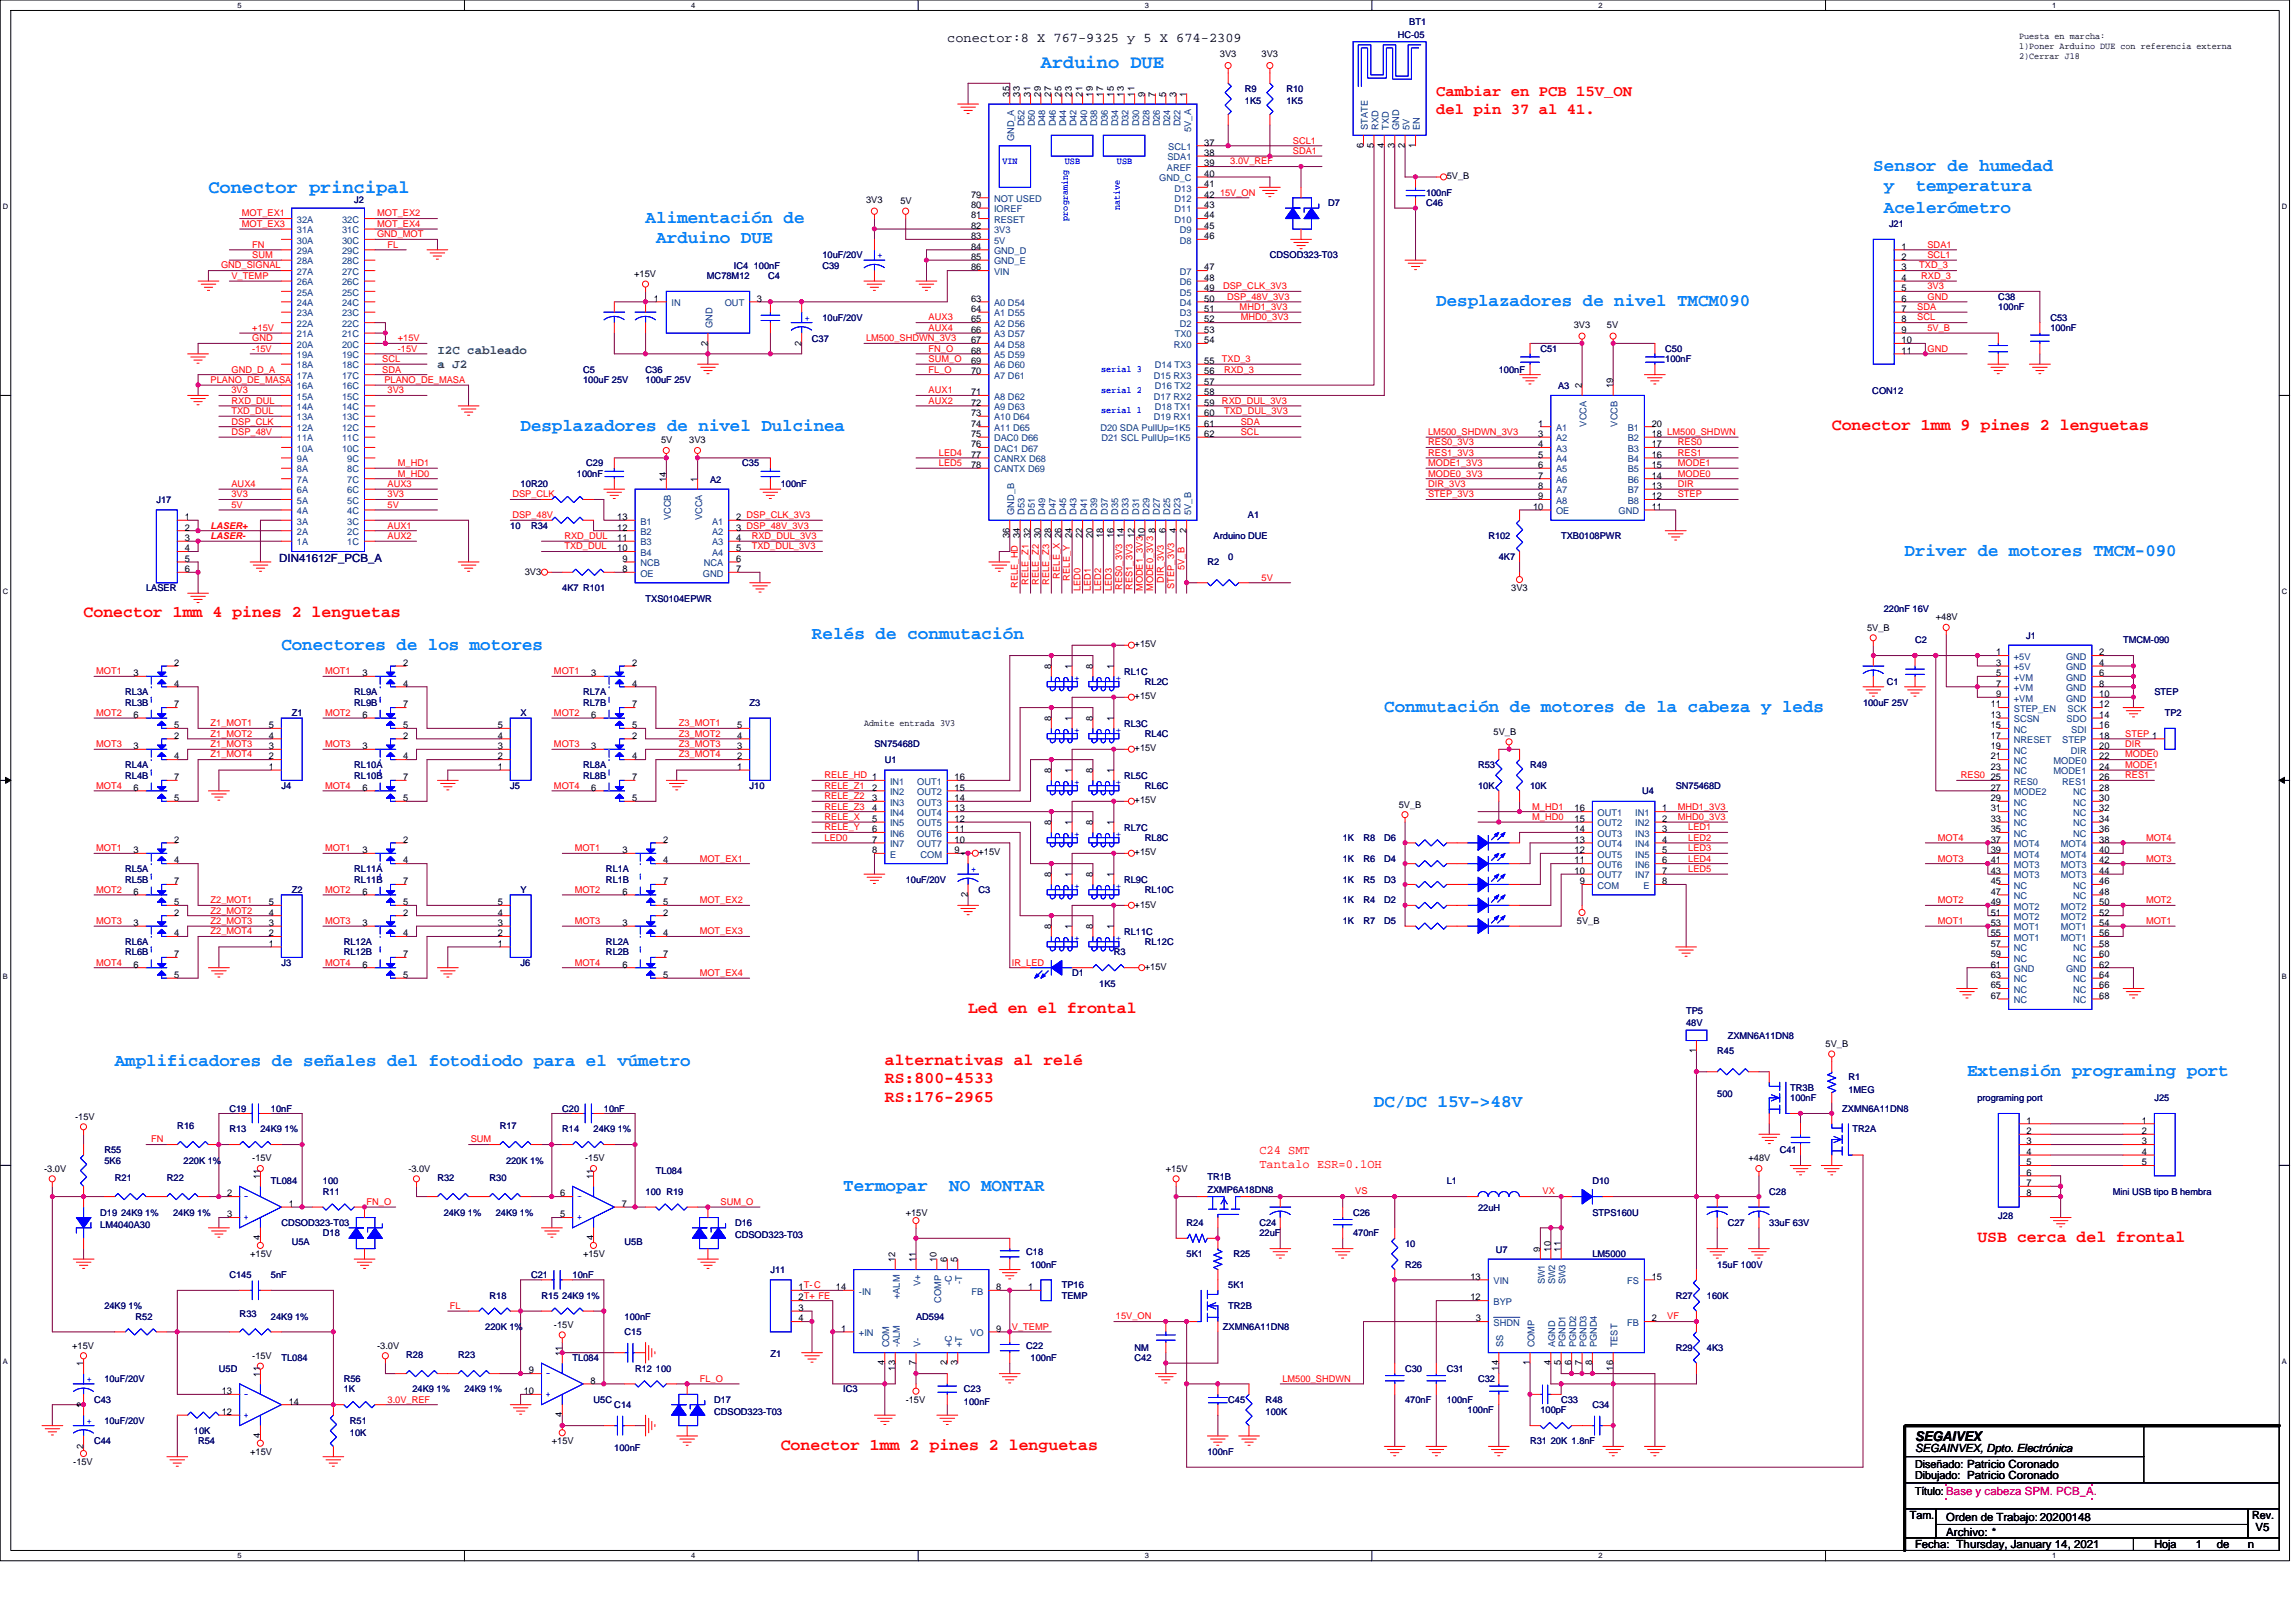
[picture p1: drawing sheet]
<svg xmlns="http://www.w3.org/2000/svg" width="297mm" height="210mm" viewBox="0 0 297 210" stroke-linecap="round" stroke-linejoin="round" font-family="sans-serif">
<defs><g id="words">
<g font-size="2.4" fill="#0080ff">
<text x="134.7" y="8.8">Arduino DUE</text>
<text x="27" y="24.9">Conector principal</text>
</g>
<g font-size="2.3" fill="#0080ff">
<text x="242.4" y="22.1">Sensor de humedad</text>
<text x="83.5" y="28.8">Alimentación de</text>
<text x="243.7" y="27.5">Acelerómetro</text>
<text x="243.7" y="24.7">y</text>
<text x="247.8" y="24.7">temperatura</text>
<text x="84.9" y="31.4">Arduino DUE</text>
<text x="185.8" y="39.6">Desplazadores de nivel TMCM090</text>
<text x="67.3" y="55.8">Desplazadores de nivel Dulcinea</text>
<text x="246.4" y="71.9">Driver de motores TMCM-090</text>
<text x="105" y="82.7">Relés de conmutación</text>
<text x="36.4" y="84">Conectores de los motores</text>
<text x="179.1" y="92.1">Conmutación de motores de la cabeza y leds</text>
<text x="14.9" y="137.9">Amplificadores de señales del fotodiodo para el vúmetro</text>
<text x="177.8" y="143.3">DC/DC 15V-&gt;48V</text>
<text x="254.5" y="139.2">Extensión programing port</text>
<text x="109.1" y="154">Termopar</text>
<text x="122.8" y="154">NO MONTAR</text>
</g>
<g font-size="2.1" fill="#f00">
<text x="237" y="55.6">Conector 1mm 9 pines 2 lenguetas</text>
<text x="10.8" y="79.9">Conector 1mm 4 pines 2 lenguetas</text>
<text x="125.2" y="131">Led en el frontal</text>
<text x="114.5" y="137.8">alternativas al relé</text>
<text x="114.5" y="140.2">RS:800-4533</text>
<text x="114.5" y="142.6">RS:176-2965</text>
<text x="255.8" y="160.6">USB cerca del frontal</text>
<text x="101" y="187.6">Conector 1mm 2 pines 2 lenguetas</text>
</g>
<g font-size="2" fill="#f00">
<text x="185.8" y="12.5">Cambiar en PCB 15V_ON</text>
<text x="185.8" y="14.8">del pin 37 al 41.</text>
</g>
<g font-size="1.7">
<text x="122.6" y="5.4">conector:8 X 767-9325 y 5 X 674-2309</text>
<text x="247.8" y="186.4">SEGAIVEX</text>
</g>
<g font-size="1.6" fill="#008040">
<text x="56.6" y="45.8">I2C cableado</text>
<text x="56.6" y="47.6">a J2</text>
</g>
<g font-size="1.6" fill="#f00">
<text x="162.9" y="149.4">C24 SMT</text>
<text x="162.9" y="151.1">Tantalo ESR=0.1OH</text>
</g>
<text font-size="1.5" fill="#000080" x="36.1" y="72.7">DIN41612F_PCB_A</text>
<g font-size="1.5">
<text x="247.8" y="187.9">SEGAINVEX, Dpto. Electrónica</text>
<text x="247.1" y="196.5">Tam.</text>
<text x="251.8" y="196.8">Orden de Trabajo: 20200148</text>
<text x="291.4" y="196.5">Rev.</text>
<text x="247.8" y="200.3">Fecha: Thursday, January 14, 2021</text>
<text x="251.8" y="198.7">Archivo: *</text>
<text x="278.7" y="200.3">Hoja</text>
<text x="284.1" y="200.3">1</text>
<text x="286.8" y="200.3">de</text>
<text x="290.8" y="200.3">n</text>
<text x="291.8" y="198.1">V5</text>
</g>
<g font-size="1.4">
<text x="247.8" y="189.9">Diseñado: Patricio Coronado</text>
<text x="247.8" y="191.4">Dibujado: Patricio Coronado</text>
<text x="247.8" y="193.4">Título: Base y cabeza SPM. PCB_A.</text>
</g>
<g font-size="1.2" fill="#000080">
<text x="180.8" y="4.9">HC-05</text>
<text x="182.3" y="3.3">BT1</text>
<text x="161.1" y="11.9">R9</text>
<text x="166.4" y="11.9">R10</text>
<text x="161.1" y="13.5">1K5</text>
<text x="166.4" y="13.5">1K5</text>
<text x="45.8" y="26.3">J2</text>
<text x="171.8" y="26.7">D7</text>
<text x="184.5" y="26.7">C46</text>
<text x="184.5" y="25.3">100nF</text>
<text x="244.4" y="29.4">J21</text>
<text x="95" y="34.8">IC4</text>
<text x="97.5" y="34.8">100nF</text>
<text x="106.4" y="34.8">C39</text>
<text x="106.4" y="33.4">10uF/20V</text>
<text x="164.3" y="33.4">CDSOD323-T03</text>
<text x="91.5" y="36.1">MC78M12</text>
<text x="99.4" y="36.1">C4</text>
<text x="106.4" y="41.5">10uF/20V</text>
<text x="258.5" y="38.8">C38</text>
<text x="258.5" y="40.2">100nF</text>
<text x="265.3" y="41.5">C53</text>
<text x="105" y="44.2">C37</text>
<text x="199.3" y="45.5">C51</text>
<text x="215.4" y="45.5">C50</text>
<text x="215.4" y="46.9">100nF</text>
<text x="265.3" y="42.8">100nF</text>
<text x="75.4" y="48.2">C5</text>
<text x="75.4" y="49.6">100uF 25V</text>
<text x="83.5" y="48.2">C36</text>
<text x="83.5" y="49.6">100uF 25V</text>
<text x="193.9" y="48.2">100nF</text>
<text x="201.6" y="50.4">A3</text>
<text x="242.2" y="50.9">CON12</text>
<text x="20.2" y="65">J17</text>
<text x="67.3" y="63">10R20</text>
<text x="74.6" y="61.7">100nF</text>
<text x="75.8" y="60.3">C29</text>
<text x="91.9" y="62.5">A2</text>
<text x="96" y="60.3">C35</text>
<text x="101" y="63">100nF</text>
<text x="66" y="68.4">10</text>
<text x="68.7" y="68.4">R34</text>
<text x="157" y="69.8">Arduino DUE</text>
<text x="161.5" y="67.1">A1</text>
<text x="192.5" y="69.8">R102</text>
<text x="202" y="69.8">TXB0108PWR</text>
<text x="18.9" y="76.5">LASER</text>
<text x="72.7" y="76.5">4K7 R101</text>
<text x="83.5" y="77.9">TXS0104EPWR</text>
<text x="156.2" y="73.1">R2</text>
<text x="158.9" y="72.5">0</text>
<text x="193.9" y="72.5">4K7</text>
<text x="243.7" y="79.2">220nF 16V</text>
<text x="247.8" y="83.2">C2</text>
<text x="262.1" y="82.7">J1</text>
<text x="274.7" y="83.2">TMCM-090</text>
<text x="16.2" y="90">RL3A</text>
<text x="45.8" y="90">RL9A</text>
<text x="75.4" y="90">RL7A</text>
<text x="145.4" y="87.3">RL1C</text>
<text x="148.1" y="88.6">RL2C</text>
<text x="244.1" y="88.6">C1</text>
<text x="278.7" y="90">STEP</text>
<text x="16.2" y="91.3">RL3B</text>
<text x="37.7" y="92.6">Z1</text>
<text x="45.8" y="91.3">RL9B</text>
<text x="67.3" y="92.6">X</text>
<text x="75.4" y="91.3">RL7B</text>
<text x="97" y="91.3">Z3</text>
<text x="145.4" y="94">RL3C</text>
<text x="148.1" y="95.3">RL4C</text>
<text x="241" y="91.3">100uF 25V</text>
<text x="280.1" y="92.6">TP2</text>
<text x="16.2" y="100.7">RL4B</text>
<text x="16.2" y="99.4">RL4A</text>
<text x="45.8" y="99.4">RL10A</text>
<text x="45.8" y="100.7">RL10B</text>
<text x="75.4" y="100.7">RL8B</text>
<text x="75.4" y="99.4">RL8A</text>
<text x="113.1" y="96.7">SN75468D</text>
<text x="114.5" y="98.7">U1</text>
<text x="145.4" y="100.7">RL5C</text>
<text x="191.2" y="99.4">R53</text>
<text x="197.9" y="99.4">R49</text>
<text x="36.4" y="102.1">J4</text>
<text x="66" y="102.1">J5</text>
<text x="97" y="102.1">J10</text>
<text x="145.4" y="107.5">RL7C</text>
<text x="148.1" y="102.1">RL6C</text>
<text x="191.2" y="102.1">10K</text>
<text x="197.9" y="102.1">10K</text>
<text x="212.5" y="102.7">U4</text>
<text x="216.8" y="102.1">SN75468D</text>
<text x="16.2" y="112.8">RL5A</text>
<text x="45.8" y="112.8">RL11A</text>
<text x="78.4" y="112.8">RL1A</text>
<text x="148.1" y="108.8">RL8C</text>
<text x="173.7" y="108.8">1K</text>
<text x="173.7" y="111.5">1K</text>
<text x="176.4" y="108.8">R8</text>
<text x="176.4" y="111.5">R6</text>
<text x="179.1" y="108.8">D6</text>
<text x="179.1" y="111.5">D4</text>
<text x="16.2" y="114.2">RL5B</text>
<text x="37.7" y="115.5">Z2</text>
<text x="45.8" y="114.2">RL11B</text>
<text x="67.3" y="115.5">Y</text>
<text x="78.4" y="114.2">RL1B</text>
<text x="117.2" y="114.2">10uF/20V</text>
<text x="126.6" y="115.5">C3</text>
<text x="145.4" y="114.2">RL9C</text>
<text x="148.1" y="115.5">RL10C</text>
<text x="173.7" y="119.6">1K</text>
<text x="173.7" y="114.2">1K</text>
<text x="173.7" y="116.9">1K</text>
<text x="176.4" y="119.6">R7</text>
<text x="176.4" y="114.2">R5</text>
<text x="176.4" y="116.9">R4</text>
<text x="179.1" y="114.2">D3</text>
<text x="179.1" y="116.9">D2</text>
<text x="179.1" y="119.6">D5</text>
<text x="16.2" y="122.3">RL6A</text>
<text x="16.2" y="123.6">RL6B</text>
<text x="36.4" y="125">J3</text>
<text x="44.5" y="122.3">RL12A</text>
<text x="44.5" y="123.6">RL12B</text>
<text x="67.3" y="125">J6</text>
<text x="78.4" y="122.3">RL2A</text>
<text x="78.4" y="123.6">RL2B</text>
<text x="144.1" y="123.6">R3</text>
<text x="145.4" y="120.9">RL11C</text>
<text x="148.1" y="122.3">RL12C</text>
<text x="138.7" y="126.3">D1</text>
<text x="142.2" y="127.7">1K5</text>
<text x="218.1" y="131.1">TP5</text>
<text x="218.1" y="132.8">48V</text>
<text x="222.2" y="136.4">R45</text>
<text x="223.5" y="134.4">ZXMN6A11DN8</text>
<text x="29.7" y="143.8">C19</text>
<text x="35" y="143.8">10nF</text>
<text x="72.7" y="143.8">C20</text>
<text x="78.1" y="143.8">10nF</text>
<text x="222.2" y="141.9">500</text>
<text x="231.6" y="142.5">100nF</text>
<text x="231.6" y="141.1">TR3B</text>
<text x="238.3" y="143.8">ZXMN6A11DN8</text>
<text x="239.1" y="139.8">R1</text>
<text x="239.1" y="141.4">1MEG</text>
<text x="255.8" y="142.5">programing port</text>
<text x="278.7" y="142.5">J25</text>
<text x="13.5" y="149.2">R55</text>
<text x="22.9" y="146.1">R16</text>
<text x="29.7" y="146.5">R13</text>
<text x="33.7" y="146.5">24K9 1%</text>
<text x="64.7" y="146.1">R17</text>
<text x="72.7" y="146.5">R14</text>
<text x="76.8" y="146.5">24K9 1%</text>
<text x="230.2" y="149.2">C41</text>
<text x="239.7" y="146.5">TR2A</text>
<text x="13.5" y="150.5">5K6</text>
<text x="14.9" y="152.8">R21</text>
<text x="21.6" y="152.8">R22</text>
<text x="23.7" y="150.5">220K 1%</text>
<text x="35" y="153.2">TL084</text>
<text x="41.8" y="154.6">R11</text>
<text x="41.8" y="153.2">100</text>
<text x="56.6" y="152.8">R32</text>
<text x="63.3" y="152.8">R30</text>
<text x="65.5" y="150.5">220K 1%</text>
<text x="83.5" y="154.6">100 R19</text>
<text x="84.9" y="151.9">TL084</text>
<text x="156.2" y="152.7">TR1B</text>
<text x="156.2" y="154.3">ZXMP6A18DN8</text>
<text x="187.2" y="153.2">L1</text>
<text x="206" y="153.2">D10</text>
<text x="228.9" y="154.6">C28</text>
<text x="273.3" y="154.6">Mini USB tipo B hembra</text>
<text x="13" y="157.3">D19</text>
<text x="13" y="158.9">LM4040A30</text>
<text x="15.7" y="157.3">24K9 1%</text>
<text x="22.4" y="157.3">24K9 1%</text>
<text x="36.4" y="158.6">CDSOD323-T03</text>
<text x="37.7" y="161">U5A</text>
<text x="41.8" y="160">D18</text>
<text x="57.4" y="157.3">24K9 1%</text>
<text x="64.1" y="157.3">24K9 1%</text>
<text x="80.8" y="161">U5B</text>
<text x="95.1" y="158.6">D16</text>
<text x="95.1" y="160.2">CDSOD323-T03</text>
<text x="153.5" y="158.6">R24</text>
<text x="162.9" y="158.6">C24</text>
<text x="162.9" y="160">22uF</text>
<text x="175" y="157.3">C26</text>
<text x="175" y="160">470nF</text>
<text x="181.8" y="161.3">10</text>
<text x="191.2" y="156.7">22uH</text>
<text x="206" y="157.3">STPS160U</text>
<text x="223.5" y="158.6">C27</text>
<text x="228.9" y="158.6">33uF 63V</text>
<text x="258.5" y="157.7">J28</text>
<text x="29.7" y="165.4">C145</text>
<text x="35" y="165.4">5nF</text>
<text x="68.7" y="165.4">C21</text>
<text x="74.1" y="165.4">10nF</text>
<text x="99.7" y="164.7">J11</text>
<text x="132.8" y="162.4">C18</text>
<text x="133.3" y="164">100nF</text>
<text x="137.4" y="166.7">TP16</text>
<text x="153.5" y="162.6">5K1</text>
<text x="158.9" y="166.7">5K1</text>
<text x="159.6" y="162.6">R25</text>
<text x="181.8" y="164">R26</text>
<text x="193.5" y="162.1">U7</text>
<text x="206" y="162.6">LM5000</text>
<text x="222.2" y="164">15uF 100V</text>
<text x="13.5" y="169.4">24K9 1%</text>
<text x="17.5" y="170.7">R52</text>
<text x="31" y="170.3">R33</text>
<text x="35" y="170.7">24K9 1%</text>
<text x="62.8" y="172.1">220K 1%</text>
<text x="63.3" y="168">R18</text>
<text x="70.1" y="168">R15 24K9 1%</text>
<text x="80.8" y="172.7">C15</text>
<text x="80.8" y="170.7">100nF</text>
<text x="118.5" y="170.7">AD594</text>
<text x="137.4" y="168">TEMP</text>
<text x="158.2" y="172.1">ZXMN6A11DN8</text>
<text x="158.9" y="169.4">TR2B</text>
<text x="216.8" y="168">R27</text>
<text x="220.8" y="168">160K</text>
<text x="13.5" y="178.8">10uF/20V</text>
<text x="28.3" y="177.5">U5D</text>
<text x="36.4" y="176.1">TL084</text>
<text x="44.5" y="178.8">R56</text>
<text x="52.6" y="175.7">R28</text>
<text x="59.3" y="175.7">R23</text>
<text x="74.1" y="176.1">TL084</text>
<text x="82.2" y="177.5">R12 100</text>
<text x="99.7" y="175.6">Z1</text>
<text x="132.8" y="174.5">C22</text>
<text x="133.3" y="176.1">100nF</text>
<text x="146.8" y="176.1">C42</text>
<text x="146.8" y="174.8">NM</text>
<text x="181.8" y="177.5">C30</text>
<text x="187.2" y="177.5">C31</text>
<text x="191.2" y="178.8">C32</text>
<text x="216.8" y="174.8">R29</text>
<text x="220.8" y="174.8">4K3</text>
<text x="12.2" y="181.5">C43</text>
<text x="13.5" y="184.2">10uF/20V</text>
<text x="25.1" y="185.5">10K</text>
<text x="44.5" y="180.1">1K</text>
<text x="45.3" y="184.2">R51</text>
<text x="45.3" y="185.8">10K</text>
<text x="53.4" y="180.1">24K9 1%</text>
<text x="60.1" y="180.1">24K9 1%</text>
<text x="76.8" y="181.5">U5C</text>
<text x="79.5" y="182.2">C14</text>
<text x="92.4" y="181.5">D17</text>
<text x="92.4" y="183.1">CDSOD323-T03</text>
<text x="109.1" y="180.1">IC3</text>
<text x="124.7" y="180.1">C23</text>
<text x="124.7" y="181.8">100nF</text>
<text x="158.9" y="181.5">C45</text>
<text x="163.7" y="181.5">R48</text>
<text x="163.7" y="183.1">100K</text>
<text x="181.8" y="181.5">470nF</text>
<text x="187.2" y="181.5">100nF</text>
<text x="189.9" y="182.8">100nF</text>
<text x="199.3" y="182.8">100pF</text>
<text x="202" y="181.5">C33</text>
<text x="206" y="182.2">C34</text>
<text x="12.2" y="186.9">C44</text>
<text x="25.6" y="186.9">R54</text>
<text x="79.5" y="187.7">100nF</text>
<text x="156.2" y="188.2">100nF</text>
<text x="197.9" y="186.9">R31 20K 1.8nF</text>
</g>
<g font-size="1.2">
<text x="261.2" y="5">Puesta en marcha:</text>
<text x="157.8" y="7.4">3V3</text>
<text x="163.2" y="7.4">3V3</text>
<text x="261.2" y="6.3">1)Poner Arduino DUE con referencia externa</text>
<text x="261.2" y="7.6">2)Cerrar J18</text>
<text x="130.6" y="12.5" transform="rotate(-90 130.6 12.5)">35</text>
<text x="131.9" y="12.5" transform="rotate(-90 131.9 12.5)">33</text>
<text x="133.3" y="12.5" transform="rotate(-90 133.3 12.5)">31</text>
<text x="134.6" y="12.5" transform="rotate(-90 134.6 12.5)">29</text>
<text x="136" y="12.5" transform="rotate(-90 136 12.5)">27</text>
<text x="137.3" y="12.5" transform="rotate(-90 137.3 12.5)">25</text>
<text x="138.7" y="12.5" transform="rotate(-90 138.7 12.5)">23</text>
<text x="140" y="12.5" transform="rotate(-90 140 12.5)">21</text>
<text x="141.4" y="12.5" transform="rotate(-90 141.4 12.5)">19</text>
<text x="142.7" y="12.5" transform="rotate(-90 142.7 12.5)">17</text>
<text x="144.1" y="12.5" transform="rotate(-90 144.1 12.5)">15</text>
<text x="145.4" y="12.5" transform="rotate(-90 145.4 12.5)">13</text>
<text x="146.8" y="12.5" transform="rotate(-90 146.8 12.5)">11</text>
<text x="148.1" y="12.5" transform="rotate(-90 148.1 12.5)">9</text>
<text x="149.5" y="12.5" transform="rotate(-90 149.5 12.5)">7</text>
<text x="150.8" y="12.5" transform="rotate(-90 150.8 12.5)">5</text>
<text x="152.1" y="12.5" transform="rotate(-90 152.1 12.5)">3</text>
<text x="153.5" y="12.5" transform="rotate(-90 153.5 12.5)">1</text>
<text x="155.8" y="22.9">40</text>
<text x="155.8" y="20.2">38</text>
<text x="155.8" y="21.5">39</text>
<text x="155.8" y="18.8">37</text>
<text x="176.4" y="19.1" transform="rotate(-90 176.4 19.1)">6</text>
<text x="177.7" y="19.1" transform="rotate(-90 177.7 19.1)">5</text>
<text x="179.1" y="19.1" transform="rotate(-90 179.1 19.1)">4</text>
<text x="180.4" y="19.1" transform="rotate(-90 180.4 19.1)">3</text>
<text x="181.8" y="19.1" transform="rotate(-90 181.8 19.1)">2</text>
<text x="183.1" y="19.1" transform="rotate(-90 183.1 19.1)">1</text>
<text x="187.2" y="23.2">5V_B</text>
<text x="112.1" y="26.3">3V3</text>
<text x="116.5" y="26.4">5V</text>
<text x="125.6" y="25.6">79</text>
<text x="125.6" y="26.9">80</text>
<text x="125.6" y="28.3">81</text>
<text x="125.6" y="29.6">82</text>
<text x="155.8" y="24.2">41</text>
<text x="155.8" y="25.6">42</text>
<text x="155.8" y="26.9">43</text>
<text x="155.8" y="28.3">44</text>
<text x="155.8" y="29.6">45</text>
<text x="82" y="35.8">+15V</text>
<text x="125.6" y="35">86</text>
<text x="125.6" y="30.9">83</text>
<text x="125.6" y="32.3">84</text>
<text x="125.6" y="33.6">85</text>
<text x="155.8" y="30.9">46</text>
<text x="155.8" y="35">47</text>
<text x="246" y="32.3">1</text>
<text x="246" y="33.6">2</text>
<text x="246" y="35">3</text>
<text x="84.6" y="39">1</text>
<text x="97.9" y="39">3</text>
<text x="125.6" y="39">63</text>
<text x="125.6" y="40.4">64</text>
<text x="125.6" y="41.7">65</text>
<text x="155.8" y="36.3">48</text>
<text x="155.8" y="37.7">49</text>
<text x="155.8" y="39">50</text>
<text x="155.8" y="40.4">51</text>
<text x="155.8" y="41.7">52</text>
<text x="246" y="36.3">4</text>
<text x="246" y="37.7">5</text>
<text x="246" y="39">6</text>
<text x="246" y="40.4">7</text>
<text x="246" y="41.7">8</text>
<text x="91.6" y="44.7" transform="rotate(-90 91.6 44.7)">2</text>
<text x="103.7" y="44.7" transform="rotate(-90 103.7 44.7)">2</text>
<text x="125.6" y="43.1">66</text>
<text x="125.6" y="44.4">67</text>
<text x="125.6" y="45.8">68</text>
<text x="125.6" y="47.1">69</text>
<text x="155.8" y="44.4">54</text>
<text x="155.8" y="47.1">55</text>
<text x="155.8" y="43.1">53</text>
<text x="203.6" y="42.4">3V3</text>
<text x="207.9" y="42.4">5V</text>
<text x="246" y="43.1">9</text>
<text x="246" y="44.4">10</text>
<text x="246" y="45.8">11</text>
<text x="125.6" y="51.1">71</text>
<text x="125.6" y="52.5">72</text>
<text x="125.6" y="53.8">73</text>
<text x="125.6" y="48.5">70</text>
<text x="155.8" y="48.5">56</text>
<text x="155.8" y="51.1">58</text>
<text x="155.8" y="53.8">60</text>
<text x="155.8" y="49.8">57</text>
<text x="155.8" y="52.5">59</text>
<text x="204.7" y="50.2" transform="rotate(-90 204.7 50.2)">2</text>
<text x="208.7" y="50.2" transform="rotate(-90 208.7 50.2)">19</text>
<text x="85.5" y="57.3">5V</text>
<text x="89.2" y="57.3">3V3</text>
<text x="125.6" y="55.2">74</text>
<text x="125.6" y="56.5">75</text>
<text x="125.6" y="57.9">76</text>
<text x="125.6" y="59.2">77</text>
<text x="155.8" y="56.5">62</text>
<text x="155.8" y="55.2">61</text>
<text x="199" y="55.2">1</text>
<text x="199" y="56.5">3</text>
<text x="199" y="57.9">4</text>
<text x="199" y="59.2">5</text>
<text x="213.7" y="59.2">16</text>
<text x="213.7" y="57.9">17</text>
<text x="213.7" y="56.5">18 LM500_SHDWN</text>
<text x="213.7" y="55.2">20</text>
<text x="86.2" y="62.3" transform="rotate(-90 86.2 62.3)">14</text>
<text x="90.2" y="62.3" transform="rotate(-90 90.2 62.3)">1</text>
<text x="125.6" y="60.6">78</text>
<text x="198.3" y="66">10</text>
<text x="199" y="60.6">6</text>
<text x="199" y="61.9">7</text>
<text x="199" y="63.3">8</text>
<text x="199" y="64.6">9</text>
<text x="213.7" y="66">11</text>
<text x="213.7" y="64.6">12</text>
<text x="213.7" y="63.3">13</text>
<text x="213.7" y="61.9">14</text>
<text x="213.7" y="60.6">15</text>
<text x="23.9" y="67.3">1</text>
<text x="23.9" y="68.6">2</text>
<text x="23.9" y="70">3</text>
<text x="23.9" y="71.3">4</text>
<text x="79.9" y="71.3">10</text>
<text x="79.9" y="70">11</text>
<text x="79.9" y="68.6">12</text>
<text x="79.9" y="67.3">13</text>
<text x="95.2" y="67.3">2 DSP_CLK_3V3</text>
<text x="95.2" y="68.6">3 DSP_48V_3V3</text>
<text x="95.2" y="70">4</text>
<text x="95.2" y="71.3">5</text>
<text x="130.6" y="69.6" transform="rotate(-90 130.6 69.6)">36</text>
<text x="131.9" y="69.6" transform="rotate(-90 131.9 69.6)">34</text>
<text x="133.3" y="69.6" transform="rotate(-90 133.3 69.6)">32</text>
<text x="134.6" y="69.6" transform="rotate(-90 134.6 69.6)">30</text>
<text x="136" y="69.6" transform="rotate(-90 136 69.6)">28</text>
<text x="138.7" y="69.6" transform="rotate(-90 138.7 69.6)">24</text>
<text x="140" y="69.6" transform="rotate(-90 140 69.6)">22</text>
<text x="141.4" y="69.6" transform="rotate(-90 141.4 69.6)">20</text>
<text x="142.7" y="69.6" transform="rotate(-90 142.7 69.6)">18</text>
<text x="144.1" y="69.6" transform="rotate(-90 144.1 69.6)">16</text>
<text x="145.4" y="69.6" transform="rotate(-90 145.4 69.6)">14</text>
<text x="146.8" y="69.6" transform="rotate(-90 146.8 69.6)">12</text>
<text x="149.5" y="68.9" transform="rotate(-90 149.5 68.9)">8</text>
<text x="150.8" y="68.9" transform="rotate(-90 150.8 68.9)">6</text>
<text x="152.1" y="68.9" transform="rotate(-90 152.1 68.9)">4</text>
<text x="153.5" y="68.9" transform="rotate(-90 153.5 68.9)">2</text>
<text x="23.9" y="72.7">5</text>
<text x="23.9" y="74">6</text>
<text x="67.9" y="74.3">3V3</text>
<text x="80.5" y="74">8</text>
<text x="80.5" y="72.7">9</text>
<text x="95.2" y="74">7</text>
<text x="95.2" y="72.7">6</text>
<text x="195.5" y="76.5">3V3</text>
<text x="146.8" y="83.8">+15V</text>
<text x="241.6" y="81.6">5V_B</text>
<text x="250.4" y="80.3">+48V</text>
<text x="17.3" y="87.5">3</text>
<text x="22.5" y="86.1">2</text>
<text x="22.5" y="88.8">4</text>
<text x="46.9" y="87.5">3</text>
<text x="52.2" y="86.1">2</text>
<text x="52.2" y="88.8">4</text>
<text x="76.5" y="87.5">3</text>
<text x="81.8" y="86.1">2</text>
<text x="81.8" y="88.8">4</text>
<text x="136" y="86.6" transform="rotate(-90 136 86.6)">8</text>
<text x="138.7" y="86.6" transform="rotate(-90 138.7 86.6)">1</text>
<text x="141.4" y="86.6" transform="rotate(-90 141.4 86.6)">8</text>
<text x="144.1" y="86.6" transform="rotate(-90 144.1 86.6)">1</text>
<text x="258.2" y="84.8">1</text>
<text x="258.2" y="86.1">3</text>
<text x="258.2" y="87.5">5</text>
<text x="258.2" y="88.8">7</text>
<text x="271.6" y="84.8">2</text>
<text x="271.6" y="86.1">4</text>
<text x="271.6" y="87.5">6</text>
<text x="271.6" y="88.8">8</text>
<text x="17.3" y="92.9">6</text>
<text x="22.5" y="94.2">5</text>
<text x="22.5" y="91.5">7</text>
<text x="22.5" y="95.6">2</text>
<text x="34.8" y="95.6">4</text>
<text x="34.8" y="94.2">5</text>
<text x="46.9" y="92.9">6</text>
<text x="52.2" y="94.2">5</text>
<text x="52.2" y="91.5">7</text>
<text x="52.2" y="95.6">2</text>
<text x="64.4" y="95.6">4</text>
<text x="64.4" y="94.2">5</text>
<text x="76.5" y="92.9">6</text>
<text x="81.8" y="94.2">5</text>
<text x="81.8" y="91.5">7</text>
<text x="81.8" y="95.6">2</text>
<text x="95.4" y="95.6">4</text>
<text x="95.4" y="94.2">5</text>
<text x="111.8" y="93.9">Admite entrada 3V3</text>
<text x="136" y="93.3" transform="rotate(-90 136 93.3)">8</text>
<text x="138.7" y="93.3" transform="rotate(-90 138.7 93.3)">1</text>
<text x="141.4" y="93.3" transform="rotate(-90 141.4 93.3)">8</text>
<text x="144.1" y="93.3" transform="rotate(-90 144.1 93.3)">1</text>
<text x="146.8" y="90.5">+15V</text>
<text x="193.2" y="95.1">5V_B</text>
<text x="257.6" y="91.5">11</text>
<text x="257.6" y="92.9">13</text>
<text x="257.6" y="94.2">15</text>
<text x="257.6" y="95.6">17</text>
<text x="258.2" y="90.2">9</text>
<text x="271.6" y="90.2">10</text>
<text x="271.6" y="91.5">12</text>
<text x="271.6" y="94.2">16</text>
<text x="271.6" y="95.6">18</text>
<text x="271.6" y="92.9">14</text>
<text x="17.3" y="96.9">3</text>
<text x="22.5" y="100.9">7</text>
<text x="22.5" y="98.3">4</text>
<text x="34.8" y="99.6">1</text>
<text x="34.8" y="98.3">2</text>
<text x="34.8" y="96.9">3</text>
<text x="46.9" y="96.9">3</text>
<text x="52.2" y="98.3">4</text>
<text x="52.2" y="100.9">7</text>
<text x="64.4" y="99.6">1</text>
<text x="64.4" y="98.3">2</text>
<text x="64.4" y="96.9">3</text>
<text x="76.5" y="96.9">3</text>
<text x="81.8" y="100.9">7</text>
<text x="81.8" y="98.3">4</text>
<text x="95.4" y="99.6">1</text>
<text x="95.4" y="98.3">2</text>
<text x="95.4" y="96.9">3</text>
<text x="123.5" y="100.9">16</text>
<text x="136" y="100" transform="rotate(-90 136 100)">8</text>
<text x="138.7" y="100" transform="rotate(-90 138.7 100)">1</text>
<text x="141.4" y="100" transform="rotate(-90 141.4 100)">8</text>
<text x="144.1" y="100" transform="rotate(-90 144.1 100)">1</text>
<text x="146.8" y="97.2">+15V</text>
<text x="257.6" y="96.9">19</text>
<text x="257.6" y="98.3">21</text>
<text x="257.6" y="99.6">23</text>
<text x="257.6" y="100.9">25</text>
<text x="271.6" y="98.3">22</text>
<text x="271.6" y="99.6">24</text>
<text x="271.6" y="100.9">26</text>
<text x="271.6" y="96.9">20</text>
<text x="17.3" y="102.3">6</text>
<text x="22.5" y="103.7">5</text>
<text x="46.9" y="102.3">6</text>
<text x="52.2" y="103.7">5</text>
<text x="76.5" y="102.3">6</text>
<text x="81.8" y="103.7">5</text>
<text x="112.8" y="102.3">2</text>
<text x="112.8" y="103.7">3</text>
<text x="112.8" y="105">4</text>
<text x="112.8" y="106.3">5</text>
<text x="112.8" y="107.7">6</text>
<text x="123.5" y="107.7">11</text>
<text x="123.5" y="106.3">12</text>
<text x="123.5" y="105">13</text>
<text x="123.5" y="103.7">14</text>
<text x="123.5" y="102.3">15</text>
<text x="136" y="106.7" transform="rotate(-90 136 106.7)">8</text>
<text x="138.7" y="106.7" transform="rotate(-90 138.7 106.7)">1</text>
<text x="141.4" y="106.7" transform="rotate(-90 141.4 106.7)">8</text>
<text x="144.1" y="106.7" transform="rotate(-90 144.1 106.7)">1</text>
<text x="146.8" y="103.9">+15V</text>
<text x="181" y="104.5">5V_B</text>
<text x="203.7" y="107.7">14</text>
<text x="203.7" y="106.3">15</text>
<text x="203.7" y="105">16</text>
<text x="215" y="105">1</text>
<text x="215" y="106.3">2</text>
<text x="215" y="107.7">3</text>
<text x="257.6" y="102.3">27</text>
<text x="257.6" y="103.7">29</text>
<text x="257.6" y="105">31</text>
<text x="257.6" y="106.3">33</text>
<text x="257.6" y="107.7">35</text>
<text x="271.6" y="102.3">28</text>
<text x="271.6" y="103.7">30</text>
<text x="271.6" y="105">32</text>
<text x="271.6" y="106.3">34</text>
<text x="271.6" y="107.7">36</text>
<text x="17.3" y="110.4">3</text>
<text x="22.5" y="109">2</text>
<text x="22.5" y="111.7">4</text>
<text x="46.9" y="110.4">3</text>
<text x="52.2" y="109">2</text>
<text x="52.2" y="111.7">4</text>
<text x="80.5" y="110.4">3</text>
<text x="85.8" y="109">2</text>
<text x="85.8" y="111.7">4</text>
<text x="112.8" y="109">7</text>
<text x="112.8" y="110.4">8</text>
<text x="123.5" y="109">10</text>
<text x="123.5" y="110.4">9</text>
<text x="125.2" y="110.8" transform="rotate(-90 125.2 110.8)">1</text>
<text x="126.6" y="110.7">+15V</text>
<text x="136" y="113.5" transform="rotate(-90 136 113.5)">8</text>
<text x="138.7" y="113.5" transform="rotate(-90 138.7 113.5)">1</text>
<text x="141.4" y="113.5" transform="rotate(-90 141.4 113.5)">8</text>
<text x="144.1" y="113.5" transform="rotate(-90 144.1 113.5)">1</text>
<text x="146.8" y="110.7">+15V</text>
<text x="203.7" y="111.7">11</text>
<text x="203.7" y="110.4">12</text>
<text x="203.7" y="109">13</text>
<text x="203.7" y="113.1">10</text>
<text x="215" y="109">4</text>
<text x="215" y="110.4">5</text>
<text x="215" y="111.7">6</text>
<text x="215" y="113.1">7</text>
<text x="257.6" y="109">37</text>
<text x="257.6" y="110.4">39</text>
<text x="257.6" y="111.7">41</text>
<text x="257.6" y="113.1">43</text>
<text x="271.6" y="109">38</text>
<text x="271.6" y="110.4">40</text>
<text x="271.6" y="111.7">42</text>
<text x="271.6" y="113.1">44</text>
<text x="17.3" y="119.8">3</text>
<text x="17.3" y="115.8">6</text>
<text x="22.5" y="118.4">2</text>
<text x="22.5" y="117.1">5</text>
<text x="22.5" y="114.4">7</text>
<text x="34.8" y="119.8">3</text>
<text x="34.8" y="118.4">4</text>
<text x="34.8" y="117.1">5</text>
<text x="46.9" y="119.8">3</text>
<text x="46.9" y="115.8">6</text>
<text x="52.2" y="118.4">2</text>
<text x="52.2" y="117.1">5</text>
<text x="52.2" y="114.4">7</text>
<text x="64.4" y="119.8">3</text>
<text x="64.4" y="118.4">4</text>
<text x="64.4" y="117.1">5</text>
<text x="80.5" y="115.8">6</text>
<text x="80.5" y="119.8">3</text>
<text x="85.8" y="117.1">5</text>
<text x="85.8" y="114.4">7</text>
<text x="85.8" y="118.4">2</text>
<text x="125.2" y="116.1" transform="rotate(-90 125.2 116.1)">2</text>
<text x="146.8" y="117.4">+15V</text>
<text x="204" y="119.6">5V_B</text>
<text x="204.4" y="114.4">9</text>
<text x="215" y="114.4">8</text>
<text x="257.6" y="117.1">49</text>
<text x="257.6" y="118.4">51</text>
<text x="257.6" y="119.8">53</text>
<text x="257.6" y="114.4">45</text>
<text x="257.6" y="115.8">47</text>
<text x="271.6" y="117.1">50</text>
<text x="271.6" y="118.4">52</text>
<text x="271.6" y="119.8">54</text>
<text x="271.6" y="114.4">46</text>
<text x="271.6" y="115.8">48</text>
<text x="17.3" y="125.2">6</text>
<text x="22.5" y="121.1">4</text>
<text x="22.5" y="123.8">7</text>
<text x="34.8" y="122.5">1</text>
<text x="34.8" y="121.1">2</text>
<text x="46.9" y="125.2">6</text>
<text x="52.2" y="121.1">4</text>
<text x="52.2" y="123.8">7</text>
<text x="64.4" y="122.5">1</text>
<text x="64.4" y="121.1">2</text>
<text x="80.5" y="125.2">6</text>
<text x="85.8" y="121.1">4</text>
<text x="85.8" y="123.8">7</text>
<text x="136" y="120.2" transform="rotate(-90 136 120.2)">8</text>
<text x="138.7" y="120.2" transform="rotate(-90 138.7 120.2)">1</text>
<text x="141.4" y="120.2" transform="rotate(-90 141.4 120.2)">8</text>
<text x="144.1" y="120.2" transform="rotate(-90 144.1 120.2)">1</text>
<text x="148.1" y="125.5">+15V</text>
<text x="257.6" y="121.1">55</text>
<text x="257.6" y="122.5">57</text>
<text x="257.6" y="123.8">59</text>
<text x="257.6" y="125.2">61</text>
<text x="271.6" y="121.1">56</text>
<text x="271.6" y="122.5">58</text>
<text x="271.6" y="123.8">60</text>
<text x="271.6" y="125.2">62</text>
<text x="22.5" y="126.5">5</text>
<text x="52.2" y="126.5">5</text>
<text x="85.8" y="126.5">5</text>
<text x="257.6" y="126.5">63</text>
<text x="257.6" y="127.9">65</text>
<text x="257.6" y="129.2">67</text>
<text x="271.6" y="126.5">64</text>
<text x="271.6" y="127.9">66</text>
<text x="271.6" y="129.2">68</text>
<text x="219.5" y="136.2" transform="rotate(-90 219.5 136.2)">1</text>
<text x="236.2" y="135.5">5V_B</text>
<text x="9.7" y="144.9">-15V</text>
<text x="262.2" y="145.4">1</text>
<text x="262.2" y="146.7">2</text>
<text x="262.2" y="148.1">3</text>
<text x="262.2" y="149.4">4</text>
<text x="277.1" y="145.4">1</text>
<text x="277.1" y="146.7">2</text>
<text x="277.1" y="148.1">3</text>
<text x="277.1" y="149.4">4</text>
<text x="5.7" y="151.6">-3.0V</text>
<text x="29.4" y="154.8">2</text>
<text x="32.6" y="150.3">-15V</text>
<text x="33.7" y="152.5" transform="rotate(-90 33.7 152.5)">11</text>
<text x="52.8" y="151.6">-3.0V</text>
<text x="72.5" y="154.8">6</text>
<text x="75.7" y="150.3">-15V</text>
<text x="76.8" y="152.5" transform="rotate(-90 76.8 152.5)">11</text>
<text x="150.8" y="151.6">+15V</text>
<text x="226.2" y="150.3">+48V</text>
<text x="262.2" y="150.8">5</text>
<text x="262.2" y="152.1">6</text>
<text x="262.2" y="153.5">7</text>
<text x="262.2" y="154.8">8</text>
<text x="277.1" y="150.8">5</text>
<text x="29.4" y="157.5">3</text>
<text x="33.7" y="160.5" transform="rotate(-90 33.7 160.5)">4</text>
<text x="37.4" y="156.1">1</text>
<text x="72.5" y="157.5">5</text>
<text x="76.8" y="160.5" transform="rotate(-90 76.8 160.5)">4</text>
<text x="80.4" y="156.1">7</text>
<text x="117.2" y="157.3">+15V</text>
<text x="199.3" y="161.9" transform="rotate(-90 199.3 161.9)">9</text>
<text x="200.6" y="161.9" transform="rotate(-90 200.6 161.9)">10</text>
<text x="201.9" y="161.9" transform="rotate(-90 201.9 161.9)">11</text>
<text x="32.4" y="162.6">+15V</text>
<text x="75.4" y="162.6">+15V</text>
<text x="103.3" y="166.9">1T-C</text>
<text x="108.1" y="166.9">14</text>
<text x="115.8" y="163.3" transform="rotate(-90 115.8 163.3)">12</text>
<text x="118.5" y="163.3" transform="rotate(-90 118.5 163.3)">11</text>
<text x="121.2" y="163.3" transform="rotate(-90 121.2 163.3)">10</text>
<text x="122.5" y="163.3" transform="rotate(-90 122.5 163.3)">6</text>
<text x="123.9" y="163.3" transform="rotate(-90 123.9 163.3)">5</text>
<text x="128.9" y="166.9">8</text>
<text x="133" y="166.9">1</text>
<text x="190.2" y="165.6">13</text>
<text x="213.7" y="165.6">15</text>
<text x="71.7" y="171.8">-15V</text>
<text x="103.3" y="168.3">2T+ FE</text>
<text x="103.3" y="169.6">3</text>
<text x="103.3" y="171">4</text>
<text x="108.8" y="172.3">1</text>
<text x="128.9" y="172.3">9</text>
<text x="190.2" y="168.3">12</text>
<text x="190.9" y="171">3</text>
<text x="213.7" y="171">2</text>
<text x="9.3" y="174.5">+15V</text>
<text x="10.8" y="176.8" transform="rotate(-90 10.8 176.8)">1</text>
<text x="32.6" y="175.9">-15V</text>
<text x="33.7" y="178.1" transform="rotate(-90 33.7 178.1)">11</text>
<text x="48.8" y="174.5">-3.0V</text>
<text x="68.4" y="177.7">9</text>
<text x="72.7" y="175.4" transform="rotate(-90 72.7 175.4)">11</text>
<text x="76.4" y="179">8</text>
<text x="114.4" y="176.6" transform="rotate(-90 114.4 176.6)">4</text>
<text x="115.8" y="177.3" transform="rotate(-90 115.8 177.3)">13</text>
<text x="118.5" y="176.6" transform="rotate(-90 118.5 176.6)">7</text>
<text x="122.5" y="176.6" transform="rotate(-90 122.5 176.6)">2</text>
<text x="123.9" y="176.6" transform="rotate(-90 123.9 176.6)">3</text>
<text x="193.9" y="177.3" transform="rotate(-90 193.9 177.3)">14</text>
<text x="197.9" y="176.6" transform="rotate(-90 197.9 176.6)">1</text>
<text x="200.6" y="176.6" transform="rotate(-90 200.6 176.6)">4</text>
<text x="201.9" y="176.6" transform="rotate(-90 201.9 176.6)">5</text>
<text x="203.3" y="176.6" transform="rotate(-90 203.3 176.6)">6</text>
<text x="204.7" y="176.6" transform="rotate(-90 204.7 176.6)">7</text>
<text x="206" y="176.6" transform="rotate(-90 206 176.6)">8</text>
<text x="208.7" y="177.3" transform="rotate(-90 208.7 177.3)">16</text>
<text x="10.8" y="182.1" transform="rotate(-90 10.8 182.1)">1</text>
<text x="10.8" y="182" transform="rotate(-90 10.8 182)">2</text>
<text x="28.7" y="183.1">12</text>
<text x="28.7" y="180.4">13</text>
<text x="37.4" y="181.7">14</text>
<text x="67.8" y="180.4">10</text>
<text x="72.7" y="183.4" transform="rotate(-90 72.7 183.4)">4</text>
<text x="117.2" y="181.5">-15V</text>
<text x="9.5" y="189.6">-15V</text>
<text x="10.8" y="187.4" transform="rotate(-90 10.8 187.4)">2</text>
<text x="32.4" y="188.2">+15V</text>
<text x="33.7" y="186.1" transform="rotate(-90 33.7 186.1)">4</text>
<text x="71.4" y="186.9">+15V</text>
</g>
<g font-size="1.2" fill="#004080">
<text x="132.5" y="16.4" transform="rotate(-90 132.5 16.4)">D52</text>
<text x="133.9" y="16.4" transform="rotate(-90 133.9 16.4)">D50</text>
<text x="135.2" y="16.4" transform="rotate(-90 135.2 16.4)">D48</text>
<text x="136.6" y="16.4" transform="rotate(-90 136.6 16.4)">D46</text>
<text x="137.9" y="16.4" transform="rotate(-90 137.9 16.4)">D44</text>
<text x="139.3" y="16.4" transform="rotate(-90 139.3 16.4)">D42</text>
<text x="140.6" y="16.4" transform="rotate(-90 140.6 16.4)">D40</text>
<text x="142" y="16.4" transform="rotate(-90 142 16.4)">D38</text>
<text x="143.3" y="16.4" transform="rotate(-90 143.3 16.4)">D36</text>
<text x="144.7" y="16.4" transform="rotate(-90 144.7 16.4)">D34</text>
<text x="146" y="16.4" transform="rotate(-90 146 16.4)">D32</text>
<text x="147.4" y="16.4" transform="rotate(-90 147.4 16.4)">D30</text>
<text x="148.7" y="16.4" transform="rotate(-90 148.7 16.4)">D28</text>
<text x="150" y="16.4" transform="rotate(-90 150 16.4)">D26</text>
<text x="151.4" y="16.4" transform="rotate(-90 151.4 16.4)">D24</text>
<text x="152.7" y="16.4" transform="rotate(-90 152.7 16.4)">D22</text>
<text x="154.1" y="17.1" transform="rotate(-90 154.1 17.1)">5V_A</text>
<text x="177" y="16.8" transform="rotate(-90 177 16.8)">STATE</text>
<text x="178.3" y="16.8" transform="rotate(-90 178.3 16.8)">RXD</text>
<text x="179.7" y="16.8" transform="rotate(-90 179.7 16.8)">TXD</text>
<text x="181" y="16.8" transform="rotate(-90 181 16.8)">GND</text>
<text x="182.3" y="16.8" transform="rotate(-90 182.3 16.8)">5V</text>
<text x="183.7" y="16.8" transform="rotate(-90 183.7 16.8)">EN</text>
<text x="131.2" y="18.3" transform="rotate(-90 131.2 18.3)">GND_A</text>
<text x="150" y="23.5">GND_C</text>
<text x="151" y="22.1">AREF</text>
<text x="151" y="20.7">SDA1</text>
<text x="151.1" y="19.4">SCL1</text>
<text x="38.4" y="28.8">32A</text>
<text x="44.3" y="28.8">32C</text>
<text x="128.6" y="26.1">NOT USED</text>
<text x="128.6" y="27.5">IOREF</text>
<text x="128.6" y="28.8">RESET</text>
<text x="152" y="24.8">D13</text>
<text x="152" y="26.1">D12</text>
<text x="152" y="27.5">D11</text>
<text x="152" y="28.8">D10</text>
<text x="38.4" y="34.2">28A</text>
<text x="38.4" y="31.5">30A</text>
<text x="38.4" y="35.6">27A</text>
<text x="38.4" y="32.9">29A</text>
<text x="38.4" y="30.2">31A</text>
<text x="44.3" y="34.2">28C</text>
<text x="44.3" y="31.5">30C</text>
<text x="44.3" y="35.6">27C</text>
<text x="44.3" y="32.9">29C</text>
<text x="44.3" y="30.2">31C</text>
<text x="128.6" y="35.6">VIN</text>
<text x="128.6" y="30.2">3V3</text>
<text x="128.6" y="31.5">5V</text>
<text x="128.6" y="32.9">GND_D</text>
<text x="128.6" y="34.2">GND_E</text>
<text x="152.6" y="30.2">D9</text>
<text x="152.6" y="31.5">D8</text>
<text x="152.6" y="35.6">D7</text>
<text x="38.4" y="39.6">24A</text>
<text x="38.4" y="36.9">26A</text>
<text x="38.4" y="40.9">23A</text>
<text x="38.4" y="38.2">25A</text>
<text x="44.3" y="39.6">24C</text>
<text x="44.3" y="36.9">26C</text>
<text x="44.3" y="40.9">23C</text>
<text x="44.3" y="38.2">25C</text>
<text x="86.9" y="39.6">IN</text>
<text x="93.8" y="39.6">OUT</text>
<text x="128.6" y="39.6">A0 D54</text>
<text x="128.6" y="40.9">A1 D55</text>
<text x="152.6" y="36.9">D6</text>
<text x="152.6" y="38.2">D5</text>
<text x="152.6" y="39.6">D4</text>
<text x="152.6" y="40.9">D3</text>
<text x="38.4" y="47.7">18A</text>
<text x="38.4" y="45">20A</text>
<text x="38.4" y="42.3">22A</text>
<text x="38.4" y="46.3">19A</text>
<text x="38.4" y="43.6">21A</text>
<text x="44.3" y="47.7">18C</text>
<text x="44.3" y="45">20C</text>
<text x="44.3" y="42.3">22C</text>
<text x="44.3" y="46.3">19C</text>
<text x="44.3" y="43.6">21C</text>
<text x="92.2" y="42.4" transform="rotate(-90 92.2 42.4)">GND</text>
<text x="128.6" y="42.3">A2 D56</text>
<text x="128.6" y="43.6">A3 D57</text>
<text x="128.6" y="45">A4 D58</text>
<text x="128.6" y="46.3">A5 D59</text>
<text x="128.6" y="47.7">A6 D60</text>
<text x="149.4" y="47.7">D14 TX3</text>
<text x="151.8" y="45">RX0</text>
<text x="152" y="43.6">TX0</text>
<text x="152.6" y="42.3">D2</text>
<text x="38.4" y="53.1">14A</text>
<text x="38.4" y="50.4">16A</text>
<text x="38.4" y="51.7">15A</text>
<text x="38.4" y="49">17A</text>
<text x="44.3" y="53.1">14C</text>
<text x="44.3" y="50.4">16C</text>
<text x="44.3" y="51.7">15C</text>
<text x="44.3" y="49">17C</text>
<text x="128.6" y="51.7">A8 D62</text>
<text x="128.6" y="53.1">A9 D63</text>
<text x="128.6" y="49">A7 D61</text>
<text x="149.3" y="49">D15 RX3</text>
<text x="149.3" y="51.7">D17 RX2</text>
<text x="149.4" y="50.4">D16 TX2</text>
<text x="149.4" y="53.1">D18 TX1</text>
<text x="38.4" y="58.4">10A</text>
<text x="38.4" y="55.8">12A</text>
<text x="38.4" y="59.8">9A</text>
<text x="38.4" y="57.1">11A</text>
<text x="38.4" y="54.4">13A</text>
<text x="44.3" y="58.4">10C</text>
<text x="44.3" y="55.8">12C</text>
<text x="44.3" y="57.1">11C</text>
<text x="44.3" y="54.4">13C</text>
<text x="44.9" y="59.8">9C</text>
<text x="128.6" y="54.4">A10 D64</text>
<text x="128.6" y="55.8">A11 D65</text>
<text x="128.6" y="57.1">DAC0 D66</text>
<text x="128.6" y="58.4">DAC1 D67</text>
<text x="128.6" y="59.8">CANRX D68</text>
<text x="142.4" y="55.8">D20 SDA PullUp=1K5</text>
<text x="142.5" y="57.1">D21 SCL PullUp=1K5</text>
<text x="149.3" y="54.4">D19 RX1</text>
<text x="201.3" y="55.8">A1</text>
<text x="201.3" y="57.1">A2</text>
<text x="201.3" y="58.4">A3</text>
<text x="201.3" y="59.8">A4</text>
<text x="205.2" y="55.2" transform="rotate(-90 205.2 55.2)">VCCA</text>
<text x="209.3" y="55.2" transform="rotate(-90 209.3 55.2)">VCCB</text>
<text x="210.6" y="59.8">B4</text>
<text x="210.6" y="58.4">B3</text>
<text x="210.6" y="57.1">B2</text>
<text x="210.6" y="55.8">B1</text>
<text x="38.4" y="63.8">6A</text>
<text x="38.4" y="61.1">8A</text>
<text x="38.4" y="65.2">5A</text>
<text x="38.4" y="62.5">7A</text>
<text x="44.9" y="63.8">6C</text>
<text x="44.9" y="61.1">8C</text>
<text x="44.9" y="65.2">5C</text>
<text x="44.9" y="62.5">7C</text>
<text x="128.6" y="61.1">CANTX D69</text>
<text x="201.3" y="61.1">A5</text>
<text x="201.3" y="62.5">A6</text>
<text x="201.3" y="63.8">A7</text>
<text x="201.3" y="65.2">A8</text>
<text x="210.6" y="65.2">B8</text>
<text x="210.6" y="63.8">B7</text>
<text x="210.6" y="62.5">B6</text>
<text x="210.6" y="61.1">B5</text>
<text x="38.4" y="69.2">2A</text>
<text x="38.4" y="66.5">4A</text>
<text x="38.4" y="70.6">1A</text>
<text x="38.4" y="67.9">3A</text>
<text x="44.9" y="69.2">2C</text>
<text x="44.9" y="66.5">4C</text>
<text x="44.9" y="70.6">1C</text>
<text x="44.9" y="67.9">3C</text>
<text x="82.8" y="71.9">B4</text>
<text x="82.8" y="70.6">B3</text>
<text x="82.8" y="69.2">B2</text>
<text x="82.8" y="67.9">B1</text>
<text x="86.8" y="67.3" transform="rotate(-90 86.8 67.3)">VCCB</text>
<text x="90.8" y="67.3" transform="rotate(-90 90.8 67.3)">VCCA</text>
<text x="92.1" y="67.9">A1</text>
<text x="92.1" y="69.2">A2</text>
<text x="92.1" y="70.6">A3</text>
<text x="92.1" y="71.9">A4</text>
<text x="131.2" y="66.6" transform="rotate(-90 131.2 66.6)">GND_B</text>
<text x="132.5" y="66.6" transform="rotate(-90 132.5 66.6)">D53</text>
<text x="133.9" y="66.6" transform="rotate(-90 133.9 66.6)">D51</text>
<text x="135.2" y="66.6" transform="rotate(-90 135.2 66.6)">D49</text>
<text x="136.6" y="66.6" transform="rotate(-90 136.6 66.6)">D47</text>
<text x="137.9" y="66.6" transform="rotate(-90 137.9 66.6)">D45</text>
<text x="139.3" y="66.6" transform="rotate(-90 139.3 66.6)">D43</text>
<text x="140.6" y="66.6" transform="rotate(-90 140.6 66.6)">D41</text>
<text x="142" y="66.6" transform="rotate(-90 142 66.6)">D39</text>
<text x="143.3" y="66.6" transform="rotate(-90 143.3 66.6)">D37</text>
<text x="144.7" y="66.6" transform="rotate(-90 144.7 66.6)">D35</text>
<text x="146" y="66.6" transform="rotate(-90 146 66.6)">D33</text>
<text x="147.4" y="66.6" transform="rotate(-90 147.4 66.6)">D31</text>
<text x="148.7" y="66.6" transform="rotate(-90 148.7 66.6)">D29</text>
<text x="150" y="66.6" transform="rotate(-90 150 66.6)">D27</text>
<text x="151.4" y="66.6" transform="rotate(-90 151.4 66.6)">D25</text>
<text x="152.7" y="66.6" transform="rotate(-90 152.7 66.6)">D23</text>
<text x="154.1" y="66.6" transform="rotate(-90 154.1 66.6)">5V_B</text>
<text x="201.3" y="66.5">OE</text>
<text x="209.4" y="66.5">GND</text>
<text x="82.8" y="74.6">OE</text>
<text x="82.8" y="73.3">NCB</text>
<text x="90.9" y="74.6">GND</text>
<text x="91.1" y="73.3">NCA</text>
<text x="260.5" y="85.4">+5V</text>
<text x="260.5" y="86.7">+5V</text>
<text x="260.5" y="88.1">+VM</text>
<text x="260.5" y="89.4">+VM</text>
<text x="267.3" y="85.4">GND</text>
<text x="267.3" y="86.7">GND</text>
<text x="267.3" y="88.1">GND</text>
<text x="267.3" y="89.4">GND</text>
<text x="260.5" y="90.8">+VM</text>
<text x="260.5" y="92.1">STEP_EN</text>
<text x="260.5" y="93.5">SCSN</text>
<text x="260.5" y="94.8">NC</text>
<text x="267.3" y="90.8">GND</text>
<text x="267.4" y="93.5">SDO</text>
<text x="267.5" y="92.1">SCK</text>
<text x="268" y="94.8">SDI</text>
<text x="115.1" y="101.5">IN1</text>
<text x="118.7" y="101.5">OUT1</text>
<text x="260.5" y="96.1">NRESET</text>
<text x="260.5" y="97.5">NC</text>
<text x="260.5" y="98.8">NC</text>
<text x="260.5" y="100.2">NC</text>
<text x="260.5" y="101.5">RES0</text>
<text x="265.7" y="98.8">MODE0</text>
<text x="265.7" y="100.2">MODE1</text>
<text x="266.8" y="96.1">STEP</text>
<text x="266.8" y="101.5">RES1</text>
<text x="267.9" y="97.5">DIR</text>
<text x="115.1" y="102.9">IN2</text>
<text x="115.1" y="104.2">IN3</text>
<text x="115.1" y="105.6">IN4</text>
<text x="115.1" y="106.9">IN5</text>
<text x="118.7" y="106.9">OUT5</text>
<text x="118.7" y="105.6">OUT4</text>
<text x="118.7" y="104.2">OUT3</text>
<text x="118.7" y="102.9">OUT2</text>
<text x="206.7" y="106.9">OUT2</text>
<text x="206.7" y="105.6">OUT1</text>
<text x="211.6" y="105.6">IN1</text>
<text x="211.6" y="106.9">IN2</text>
<text x="260.5" y="102.9">MODE2</text>
<text x="260.5" y="104.2">NC</text>
<text x="260.5" y="105.6">NC</text>
<text x="260.5" y="106.9">NC</text>
<text x="268.2" y="102.9">NC</text>
<text x="268.2" y="104.2">NC</text>
<text x="268.2" y="105.6">NC</text>
<text x="268.2" y="106.9">NC</text>
<text x="115.1" y="108.2">IN6</text>
<text x="115.1" y="109.6">IN7</text>
<text x="115.1" y="111">E</text>
<text x="118.7" y="108.2">OUT6</text>
<text x="118.7" y="109.6">OUT7</text>
<text x="119.1" y="111">COM</text>
<text x="206.7" y="112.3">OUT6</text>
<text x="206.7" y="111">OUT5</text>
<text x="206.7" y="109.6">OUT4</text>
<text x="206.7" y="108.2">OUT3</text>
<text x="206.7" y="113.6">OUT7</text>
<text x="211.6" y="108.2">IN3</text>
<text x="211.6" y="109.6">IN4</text>
<text x="211.6" y="111">IN5</text>
<text x="211.6" y="112.3">IN6</text>
<text x="211.6" y="113.6">IN7</text>
<text x="260.5" y="108.2">NC</text>
<text x="260.5" y="109.6">MOT4</text>
<text x="260.5" y="111">MOT4</text>
<text x="260.5" y="112.3">MOT3</text>
<text x="260.5" y="113.6">MOT3</text>
<text x="266.6" y="109.6">MOT4</text>
<text x="266.6" y="111">MOT4</text>
<text x="266.6" y="112.3">MOT3</text>
<text x="266.6" y="113.6">MOT3</text>
<text x="268.2" y="108.2">NC</text>
<text x="206.7" y="115">COM</text>
<text x="212.6" y="115">E</text>
<text x="260.5" y="117.7">MOT2</text>
<text x="260.5" y="119">MOT2</text>
<text x="260.5" y="115">NC</text>
<text x="260.5" y="116.3">NC</text>
<text x="266.6" y="117.7">MOT2</text>
<text x="266.6" y="119">MOT2</text>
<text x="268.2" y="115">NC</text>
<text x="268.2" y="116.3">NC</text>
<text x="260.5" y="120.4">MOT1</text>
<text x="260.5" y="121.7">MOT1</text>
<text x="260.5" y="123.1">NC</text>
<text x="260.5" y="124.4">NC</text>
<text x="260.5" y="125.8">GND</text>
<text x="266.6" y="120.4">MOT1</text>
<text x="266.6" y="121.7">MOT1</text>
<text x="267.3" y="125.8">GND</text>
<text x="268.2" y="123.1">NC</text>
<text x="268.2" y="124.4">NC</text>
<text x="260.5" y="127.1">NC</text>
<text x="260.5" y="128.4">NC</text>
<text x="260.5" y="129.8">NC</text>
<text x="268.2" y="127.1">NC</text>
<text x="268.2" y="128.4">NC</text>
<text x="268.2" y="129.8">NC</text>
<text x="111.1" y="167.5">-IN</text>
<text x="119.1" y="166.4" transform="rotate(-90 119.1 166.4)">V+</text>
<text x="123.1" y="166.2" transform="rotate(-90 123.1 166.2)">-C</text>
<text x="124.5" y="166.1" transform="rotate(-90 124.5 166.1)">-T</text>
<text x="125.7" y="167.5">FB</text>
<text x="193.2" y="166.1">VIN</text>
<text x="199.9" y="166.2" transform="rotate(-90 199.9 166.2)">SW1</text>
<text x="201.2" y="166.2" transform="rotate(-90 201.2 166.2)">SW2</text>
<text x="202.5" y="166.2" transform="rotate(-90 202.5 166.2)">SW3</text>
<text x="210.5" y="166.1">FS</text>
<text x="111.1" y="172.9">+IN</text>
<text x="116.4" y="168.1" transform="rotate(-90 116.4 168.1)">+ALM</text>
<text x="121.8" y="168.5" transform="rotate(-90 121.8 168.5)">COMP</text>
<text x="125.5" y="172.9">VO</text>
<text x="193.2" y="168.8">BYP</text>
<text x="193.2" y="171.5">SHDN</text>
<text x="210.5" y="171.5">FB</text>
<text x="115" y="174.3" transform="rotate(-90 115 174.3)">COM</text>
<text x="116.4" y="174.3" transform="rotate(-90 116.4 174.3)">-ALM</text>
<text x="119.1" y="174.3" transform="rotate(-90 119.1 174.3)">V-</text>
<text x="123.1" y="174.3" transform="rotate(-90 123.1 174.3)">+C</text>
<text x="124.5" y="174.3" transform="rotate(-90 124.5 174.3)">+T</text>
<text x="194.5" y="174.3" transform="rotate(-90 194.5 174.3)">SS</text>
<text x="198.5" y="174.3" transform="rotate(-90 198.5 174.3)">COMP</text>
<text x="201.2" y="174.3" transform="rotate(-90 201.2 174.3)">AGND</text>
<text x="202.5" y="174.3" transform="rotate(-90 202.5 174.3)">PGND1</text>
<text x="203.9" y="174.3" transform="rotate(-90 203.9 174.3)">PGND2</text>
<text x="205.2" y="174.3" transform="rotate(-90 205.2 174.3)">PGND3</text>
<text x="206.6" y="174.3" transform="rotate(-90 206.6 174.3)">PGND4</text>
<text x="209.3" y="174.3" transform="rotate(-90 209.3 174.3)">TEST</text>
</g>
<g font-size="1.2" fill="#00f">
<text x="129.7" y="21.2">VIN</text>
<text x="137.8" y="21.2">USB</text>
<text x="144.5" y="21.2">USB</text>
<text x="138.1" y="28.6" transform="rotate(-90 138.1 28.6)">programing</text>
<text x="144.9" y="27.2" transform="rotate(-90 144.9 27.2)">native</text>
<text x="113.5" y="33.4">+</text>
<text x="104.1" y="41.5">+</text>
<text x="142.5" y="53.5">serial 1</text>
<text x="142.5" y="50.8">serial 2</text>
<text x="142.5" y="48.1">serial 3</text>
<text x="139" y="87.5" transform="rotate(90 139 87.5)">+</text>
<text x="144.4" y="87.5" transform="rotate(90 144.4 87.5)">+</text>
<text x="139" y="94.2" transform="rotate(90 139 94.2)">+</text>
<text x="144.4" y="94.2" transform="rotate(90 144.4 94.2)">+</text>
<text x="139" y="101" transform="rotate(90 139 101)">+</text>
<text x="144.4" y="101" transform="rotate(90 144.4 101)">+</text>
<text x="139" y="107.7" transform="rotate(90 139 107.7)">+</text>
<text x="144.4" y="107.7" transform="rotate(90 144.4 107.7)">+</text>
<text x="125.6" y="112.9">+</text>
<text x="139" y="114.4" transform="rotate(90 139 114.4)">+</text>
<text x="144.4" y="114.4" transform="rotate(90 144.4 114.4)">+</text>
<text x="139" y="121.2" transform="rotate(90 139 121.2)">+</text>
<text x="144.4" y="121.2" transform="rotate(90 144.4 121.2)">+</text>
<text x="32.2" y="154.5" transform="rotate(180 32.2 154.5)">-</text>
<text x="75.3" y="154.5" transform="rotate(180 75.3 154.5)">-</text>
<text x="32.2" y="157.2" transform="rotate(180 32.2 157.2)">+</text>
<text x="75.3" y="157.2" transform="rotate(180 75.3 157.2)">+</text>
<text x="11.2" y="178.8">+</text>
<text x="71.3" y="177.4" transform="rotate(180 71.3 177.4)">-</text>
<text x="11.2" y="184.2">+</text>
<text x="32.2" y="180.1" transform="rotate(180 32.2 180.1)">-</text>
<text x="32.2" y="182.8" transform="rotate(180 32.2 182.8)">+</text>
<text x="71.3" y="180.1" transform="rotate(180 71.3 180.1)">+</text>
</g>
<g font-size="1.2" fill="#f00">
<text x="159.2" y="21.3">3.0V_REF</text>
<text x="167.3" y="19.9">SDA1</text>
<text x="167.3" y="18.6">SCL1</text>
<text x="31.3" y="29.4">MOT_EX3</text>
<text x="31.3" y="28">MOT_EX1</text>
<text x="48.8" y="28">MOT_EX2</text>
<text x="48.8" y="29.4">MOT_EX4</text>
<text x="157.8" y="25.3">15V_ON</text>
<text x="28.6" y="34.7">GND_SIGNAL</text>
<text x="32.6" y="32">FN</text>
<text x="32.6" y="33.4">SUM</text>
<text x="48.8" y="30.7">GND_MOT</text>
<text x="50.1" y="32">FL</text>
<text x="248.3" y="34.7">TXD_3</text>
<text x="249.4" y="33.4">SCL1</text>
<text x="249.4" y="32">SDA1</text>
<text x="29.9" y="36.1">V_TEMP</text>
<text x="120.1" y="41.5">AUX3</text>
<text x="158.2" y="37.4">DSP_CLK_3V3</text>
<text x="158.8" y="38.8">DSP_48V_3V3</text>
<text x="160.4" y="40.1">MHD1_3V3</text>
<text x="160.5" y="41.5">MHD0_3V3</text>
<text x="248" y="41.5">SCL</text>
<text x="248" y="40.1">SDA</text>
<text x="248.6" y="36.1">RXD_3</text>
<text x="249.4" y="37.4">3V3</text>
<text x="249.4" y="38.8">GND</text>
<text x="32.6" y="44.2">GND</text>
<text x="32.6" y="45.5">-15V</text>
<text x="32.6" y="42.8">+15V</text>
<text x="49.5" y="46.8">SCL</text>
<text x="51.5" y="44.2">+15V</text>
<text x="51.5" y="45.5">-15V</text>
<text x="112.1" y="44.2">LM500_SHDWN_3V3</text>
<text x="120.1" y="45.5">FN_O</text>
<text x="120.1" y="46.8">SUM_O</text>
<text x="120.1" y="42.8">AUX4</text>
<text x="158.1" y="46.8">TXD_3</text>
<text x="249.4" y="45.5">GND</text>
<text x="249.4" y="42.8">5V_B</text>
<text x="27.2" y="49.6">PLANO_DE_MASA</text>
<text x="29.9" y="48.2">GND_D_A</text>
<text x="29.9" y="53.6">TXD_DUL</text>
<text x="29.9" y="52.2">RXD_DUL</text>
<text x="29.9" y="50.9">3V3</text>
<text x="49.5" y="48.2">SDA</text>
<text x="49.7" y="49.6">PLANO_DE_MASA</text>
<text x="50.1" y="50.9">3V3</text>
<text x="120.1" y="50.9">AUX1</text>
<text x="120.1" y="52.2">AUX2</text>
<text x="120.1" y="48.2">FL_O</text>
<text x="158.1" y="52.2">RXD_DUL_3V3</text>
<text x="158.4" y="53.6">TXD_DUL_3V3</text>
<text x="158.4" y="48.2">RXD_3</text>
<text x="29.9" y="56.3">DSP_48V</text>
<text x="29.9" y="54.9">DSP_CLK</text>
<text x="121.5" y="59">LED4</text>
<text x="160.5" y="54.9">SDA</text>
<text x="160.5" y="56.3">SCL</text>
<text x="184.8" y="59">RES1_3V3</text>
<text x="184.8" y="57.6">RES0_3V3</text>
<text x="184.8" y="56.3">LM500_SHDWN_3V3</text>
<text x="217.1" y="59">RES1</text>
<text x="217.1" y="57.6">RES0</text>
<text x="29.9" y="65.7">5V</text>
<text x="29.9" y="64.3">3V3</text>
<text x="29.9" y="63">AUX4</text>
<text x="50.1" y="65.7">5V</text>
<text x="50.1" y="64.3">3V3</text>
<text x="50.1" y="63">AUX3</text>
<text x="51.5" y="60.3">M_HD1</text>
<text x="51.5" y="61.7">M_HD0</text>
<text x="66.3" y="64.3">DSP_CLK</text>
<text x="121.5" y="60.3">LED5</text>
<text x="184.8" y="64.3">STEP_3V3</text>
<text x="184.8" y="63">DIR_3V3</text>
<text x="184.8" y="61.7">MODE0_3V3</text>
<text x="184.8" y="60.3">MODE1_3V3</text>
<text x="217.1" y="64.3">STEP</text>
<text x="217.1" y="63">DIR</text>
<text x="217.1" y="61.7">MODE0</text>
<text x="217.1" y="60.3">MODE1</text>
<text x="27.2" y="69.7">LASER-</text>
<text x="27.2" y="68.4">LASER+</text>
<text x="50.1" y="68.4">AUX1</text>
<text x="50.1" y="69.7">AUX2</text>
<text x="66.3" y="67">DSP_48V</text>
<text x="73" y="69.7">RXD_DUL</text>
<text x="73" y="71.1">TXD_DUL</text>
<text x="97.3" y="71.1">TXD_DUL_3V3</text>
<text x="97.3" y="69.7">RXD_DUL_3V3</text>
<text x="131.7" y="76.1" transform="rotate(-90 131.7 76.1)">RELE_HD</text>
<text x="133.1" y="75.6" transform="rotate(-90 133.1 75.6)">RELE_Z1</text>
<text x="134.4" y="75.6" transform="rotate(-90 134.4 75.6)">RELE_Z2</text>
<text x="135.7" y="75.6" transform="rotate(-90 135.7 75.6)">RELE_Z3</text>
<text x="137.1" y="74.8" transform="rotate(-90 137.1 74.8)">RELE_X 26</text>
<text x="138.4" y="75.1" transform="rotate(-90 138.4 75.1)">RELE_Y</text>
<text x="139.8" y="76.5" transform="rotate(-90 139.8 76.5)">LED0</text>
<text x="141.1" y="76.5" transform="rotate(-90 141.1 76.5)">LED1</text>
<text x="142.5" y="76.5" transform="rotate(-90 142.5 76.5)">LED2</text>
<text x="143.8" y="76.5" transform="rotate(-90 143.8 76.5)">LED3</text>
<text x="145.2" y="76.3" transform="rotate(-90 145.2 76.3)">RES0_3V3</text>
<text x="146.5" y="76.3" transform="rotate(-90 146.5 76.3)">RES1_3V3</text>
<text x="147.8" y="76.5" transform="rotate(-90 147.8 76.5)">MODE1_3V310</text>
<text x="149.2" y="76.5" transform="rotate(-90 149.2 76.5)">MODE0_3V3</text>
<text x="150.6" y="75.4" transform="rotate(-90 150.6 75.4)">DIR_3V3</text>
<text x="151.9" y="76.2" transform="rotate(-90 151.9 76.2)">STEP_3V3</text>
<text x="153.2" y="73.8" transform="rotate(-90 153.2 73.8)">5V_B</text>
<text x="163.2" y="75.1">5V</text>
<text x="12.4" y="87.2">MOT1</text>
<text x="42.1" y="87.2">MOT1</text>
<text x="71.7" y="87.2">MOT1</text>
<text x="12.4" y="92.6">MOT2</text>
<text x="27.2" y="94">Z1_MOT1</text>
<text x="27.2" y="95.3">Z1_MOT2</text>
<text x="42.1" y="92.6">MOT2</text>
<text x="71.7" y="92.6">MOT2</text>
<text x="87.8" y="95.3">Z3_MOT2</text>
<text x="87.8" y="94">Z3_MOT1</text>
<text x="275" y="95.3">STEP 1</text>
<text x="12.4" y="96.7">MOT3</text>
<text x="27.2" y="98">Z1_MOT4</text>
<text x="27.2" y="96.7">Z1_MOT3</text>
<text x="42.1" y="96.7">MOT3</text>
<text x="71.7" y="96.7">MOT3</text>
<text x="87.8" y="96.7">Z3_MOT3</text>
<text x="87.8" y="98">Z3_MOT4</text>
<text x="106.7" y="100.7">RELE_HD 1</text>
<text x="253.7" y="100.7">RES0</text>
<text x="275" y="96.7">DIR</text>
<text x="275" y="98">MODE0</text>
<text x="275" y="99.4">MODE1</text>
<text x="275" y="100.7">RES1</text>
<text x="12.4" y="102">MOT4</text>
<text x="42.1" y="102">MOT4</text>
<text x="71.7" y="102">MOT4</text>
<text x="106.7" y="102">RELE_Z1</text>
<text x="106.7" y="103.4">RELE_Z2</text>
<text x="106.7" y="104.7">RELE_Z3</text>
<text x="106.7" y="106.1">RELE_X</text>
<text x="106.7" y="107.4">RELE_Y</text>
<text x="198.2" y="106.1">M_HD0</text>
<text x="198.2" y="104.7">M_HD1</text>
<text x="217.1" y="104.7">MHD1_3V3</text>
<text x="217.1" y="106.1">MHD0_3V3</text>
<text x="218.4" y="107.4">LED1</text>
<text x="12.4" y="110.1">MOT1</text>
<text x="42.1" y="110.1">MOT1</text>
<text x="74.4" y="110.1">MOT1</text>
<text x="90.5" y="111.5">MOT_EX1</text>
<text x="106.7" y="108.8">LED0</text>
<text x="218.4" y="111.5">LED4</text>
<text x="218.4" y="110.1">LED3</text>
<text x="218.4" y="112.8">LED5</text>
<text x="218.4" y="108.8">LED2</text>
<text x="250.7" y="111.5">MOT3</text>
<text x="250.7" y="108.8">MOT4</text>
<text x="277.6" y="108.8">MOT4</text>
<text x="277.6" y="111.5">MOT3</text>
<text x="12.4" y="119.5">MOT3</text>
<text x="12.4" y="115.5">MOT2</text>
<text x="27.2" y="116.9">Z2_MOT1</text>
<text x="27.2" y="118.2">Z2_MOT2</text>
<text x="27.2" y="119.5">Z2_MOT3</text>
<text x="42.1" y="119.5">MOT3</text>
<text x="42.1" y="115.5">MOT2</text>
<text x="74.4" y="119.5">MOT3</text>
<text x="74.4" y="115.5">MOT2</text>
<text x="90.5" y="116.9">MOT_EX2</text>
<text x="250.7" y="116.9">MOT2</text>
<text x="250.7" y="119.5">MOT1</text>
<text x="277.6" y="116.9">MOT2</text>
<text x="277.6" y="119.5">MOT1</text>
<text x="12.4" y="124.9">MOT4</text>
<text x="27.2" y="120.9">Z2_MOT4</text>
<text x="42.1" y="124.9">MOT4</text>
<text x="74.4" y="124.9">MOT4</text>
<text x="90.5" y="120.9">MOT_EX3</text>
<text x="130.9" y="124.9">IR_LED</text>
<text x="90.5" y="126.3">MOT_EX4</text>
<text x="19.6" y="147.8">FN</text>
<text x="60.9" y="147.8">SUM</text>
<text x="47.4" y="155.9">FN_O</text>
<text x="93.2" y="155.9">SUM_O</text>
<text x="175.3" y="154.5">VS</text>
<text x="199.6" y="154.5">VX</text>
<text x="58.2" y="169.4">FL</text>
<text x="130.9" y="172">V_TEMP</text>
<text x="144.4" y="170.7">15V_ON</text>
<text x="215.7" y="170.7">VF</text>
<text x="90.5" y="178.8">FL_O</text>
<text x="165.9" y="178.8">LM500_SHDWN</text>
<text x="50.1" y="181.5">3.0V_REF</text>
</g>
<g font-size="1">
<text x="30.7" y="1">5</text>
<text x="89.4" y="1">4</text>
<text x="148.1" y="1">3</text>
<text x="206.8" y="1">2</text>
<text x="265.5" y="1">1</text>
<text x=".4" y="27.1">D</text>
<text x="295.2" y="27.1">D</text>
<text x=".4" y="76.9">C</text>
<text x="295.2" y="76.9">C</text>
<text x=".4" y="126.7">B</text>
<text x="295.2" y="126.7">B</text>
<text x=".4" y="176.5">A</text>
<text x="295.2" y="176.5">A</text>
<text x="30.7" y="201.6">5</text>
<text x="89.4" y="201.6">4</text>
<text x="148.1" y="201.6">3</text>
<text x="206.8" y="201.6">2</text>
<text x="265.5" y="201.6">1</text>
</g>
</g></defs>
<path d="M0 0h296.2v201.9h-296.2zM1.4 1.4h293.5v199.2h-293.5z" fill="none" stroke="#000" stroke-width=".13"/>
<g fill="#fff">
<path d="M30.7 .1h.6v1.1h-.6z"/>
<path d="M30.7 200.7h.6v1.1h-.6z"/>
</g>
<path d="M60.1 0v1.4M60.1 200.6v1.4" fill="none" stroke="#000" stroke-width=".13"/>
<g fill="#fff">
<path d="M89.4 .1h.6v1.1h-.6z"/>
<path d="M89.4 200.7h.6v1.1h-.6z"/>
</g>
<path d="M118.8 0v1.4M118.8 200.6v1.4" fill="none" stroke="#000" stroke-width=".13"/>
<g fill="#fff">
<path d="M148.1 .1h.6v1.1h-.6z"/>
<path d="M148.1 200.7h.6v1.1h-.6z"/>
</g>
<path d="M177.5 0v1.4M177.5 200.6v1.4" fill="none" stroke="#000" stroke-width=".13"/>
<g fill="#fff">
<path d="M206.8 .1h.5v1.1h-.5z"/>
<path d="M206.8 200.7h.5v1.1h-.5z"/>
</g>
<path d="M236.2 0v1.4M236.2 200.6v1.4" fill="none" stroke="#000" stroke-width=".13"/>
<g fill="#fff">
<path d="M265.5 .1h.5v1.1h-.5z"/>
<path d="M265.5 200.7h.5v1.1h-.5z"/>
<path d="M.4 26.2h.7v1.1h-.7z"/>
<path d="M295.2 26.2h.7v1.1h-.7z"/>
<path d="M.4 76.1h.7v1h-.7z"/>
<path d="M295.2 76.1h.7v1h-.7z"/>
</g>
<path d="M0 51.2h1.4M294.9 51.2h1.3" fill="none" stroke="#000" stroke-width=".13"/>
<g fill="#fff">
<path d="M.4 125.9h.6v1h-.6z"/>
<path d="M295.2 125.9h.6v1h-.6z"/>
</g>
<path d="M0 101h1.4M294.9 101h1.3" fill="none" stroke="#000" stroke-width=".13"/>
<path d="M.7 100.6l.7 .4-.7 .3zM294.9 101l.6-.4v.7z" fill="#000" stroke="#000" stroke-width=".13"/>
<g fill="#fff">
<path d="M.4 175.7h.6v1h-.6z"/>
<path d="M295.2 175.7h.6v1h-.6z"/>
</g>
<path d="M0 150.8h1.4M294.9 150.8h1.3M246.3 191.8h48.6v3.4h-48.6zM246.4 195.2h4v3.8h-4zM246.4 199h29.6v1.6h-29.6zM246.4 188.5h31M246.4 184.4h48.5v7.4h-48.5zM250.4 197.2h40.4M250.4 195.2h40.4v3.8h-40.4zM276 199h18.9v1.6h-18.9zM277.4 184.4v7.4M290.8 195.2h4.1v3.8h-4.1z" fill="none" stroke="#000" stroke-width=".13"/>
<g fill="none" stroke="#800040" stroke-width=".13">
<path d="M130.6 12.1v-1.3h-5.4v2.7M156.2 18.9h2.7M158.9 16.2v2.7h12.1M164.3 16.2v4h6.7M177.8 18.9v30.9h-21.6M179.1 18.9v32.3h-22.9M180.4 18.9v8h2.7v6.8M181.8 18.9v4h4M29.7 32.3h6.7M29.7 33.7h6.7M29.7 36.4h6.7M31 29.6h5.4"/>
<path d="M31 28.3h5.4M36.4 35h-9.4v1.4M48.5 32.3h4.1M48.5 31h8.1v1.3M48.5 28.3h8.1M48.5 29.6h8.1M79.5 39.1h4M83.5 37.7v1.4M83.5 39.1h1.4M113.1 28.3v1.3M113.1 29.6h13.5M113.1 29.6v1.4"/>
<path d="M117.2 28.3v2.7h9.4M119.9 33.7v2.7M119.9 33.7h6.7M126.6 32.3h-6.7v1.4M126.6 35h-4v4.1h-24.3M156.2 20.2h8.1M156.2 37.7h12.1M156.2 39.1h12.1M156.2 21.5h12.1v2.7M156.2 22.9h8.1v1.3M156.2 25.6h5.4M168.3 21.5h2.7"/>
<path d="M246.4 39.1h8.1M246.4 37.7h17.5v4M246.4 33.7h6.7M246.4 32.3h6.7M246.4 35h6.7M246.4 36.4h6.7M25.6 49.8v1.4M25.6 49.8h10.8M28.3 56.6h8.1M28.3 55.2h8.1M28.3 53.8h8.1M28.3 52.5h8.1"/>
<path d="M28.3 51.2h8.1M31 43.1h5.4M32.4 45.8h4M36.4 48.5h-10.8v1.3M36.4 44.4h-10.8v1.4M48.5 47.1h6.7M48.5 43.1h1.4v1.3M48.5 41.7h1.4v1.4M48.5 49.8h12.1v2.7M48.5 44.4h1.4M48.5 45.8h6.7M48.5 51.2h6.7"/>
<path d="M48.5 48.5h6.7M49.9 44.4h5.3M79.5 43.1v2.7h4M79.5 59.2h6.7v2.7M83.5 45.8h8.1M83.5 43.1v2.7M91.6 44.4v1.4M91.6 45.8v1.3M91.6 45.8h8.1M99.7 43.1v2.7M99.7 59.2h-9.4v2.7M103.7 44.4v1.4h-4"/>
<path d="M111.8 44.4h14.8M118.5 59.2h8.1M118.5 45.8h8.1M118.5 47.1h8.1M118.5 51.2h8.1M118.5 52.5h8.1M118.5 41.7h8.1M118.5 43.1h8.1M118.5 48.5h8.1M156.2 40.4h12.1M156.2 53.8h12.1M156.2 52.5h12.1"/>
<path d="M156.2 56.6h12.1M156.2 41.7h12.1M156.2 48.5h12.1M156.2 47.1h12.1M156.2 55.2h12.1M184.5 59.2h14.8M184.5 57.9h14.8M184.5 56.6h14.8M197.9 44.4h6.8v5.4M214.1 59.2h10.8M214.1 44.4h-5.4v5.4M214.1 56.6h10.8"/>
<path d="M214.1 57.9h10.8M246.4 41.7h8.1M246.4 40.4h8.1M246.4 45.8h2.7M246.4 43.1h12.1M246.4 44.4h2.7v1.4M249.1 45.8h5.4M263.9 45.8v1.3M24.3 68.7h1.3M24.3 72.7h1.3v1.3M24.3 74h1.3M24.3 67.3h1.3v1.4"/>
<path d="M24.3 70h1.3M25.6 68.7h10.8M25.6 74v2.8M25.6 70v1.4h-1.3M25.6 70h10.8M28.3 66h8.1M28.3 64.6h8.1M28.3 63.3h8.1M36.4 67.3h-2.7v5.4M48.5 60.6h8.1M48.5 61.9h8.1M48.5 63.3h8.1"/>
<path d="M48.5 67.3h12.1v5.4M48.5 66h8.1M48.5 64.6h8.1M48.5 68.7h5.4M48.5 70h5.4M66 64.6h4.1M66 67.3h4.1M70.1 70h10.7M70.1 71.4h10.7M71.4 74h1.3M76.8 64.6h1.3v2.7h2.7M76.8 67.3v1.4h4"/>
<path d="M79.5 74h1.3M95.6 67.3h10.8M95.6 68.7h10.8M95.6 71.4h10.8M95.6 70h10.8M95.6 74h2.7v1.4M118.5 60.6h8.1M130.6 68.7v2.7h-1.3v1.3M132 68.7v8.1M133.3 68.7v8.1M134.7 68.7v8.1M136 68.7v8.1"/>
<path d="M137.4 68.7v8.1M138.7 68.7v8.1M140.1 68.7v8.1M141.4 68.7v8.1M142.7 68.7v8.1M144.1 68.7v8.1M145.4 68.7v8.1M146.8 68.7v8.1M148.1 68.7v8.1M149.5 68.7v8.1M150.8 68.7v8.1M152.2 68.7v8.1"/>
<path d="M153.5 68.7v6.7M154.9 75.4h-1.4v1.4M161.6 75.4h5.4M184.5 64.6h14.8M184.5 63.3h14.8M184.5 61.9h14.8M184.5 60.6h14.8M196.6 66h2.7M196.6 72.7v1.3M214.1 66h2.7v2.7M214.1 64.6h10.8M214.1 63.3h10.8"/>
<path d="M214.1 61.9h10.8M214.1 60.6h10.8M12.2 96.9h5.3M12.2 92.9h5.3M12.2 87.5h5.3M22.9 94.2h1.4v1.4h10.7M22.9 88.9h2.7v5.3h9.4M35 96.9h-10.7v1.4h-1.4M35 99.6h-6.7v2.7M35 98.3h-9.4v5.4h-2.7M41.8 96.9h5.4M41.8 92.9h5.4"/>
<path d="M41.8 87.5h5.4M52.6 94.2h1.3v1.4h10.8M52.6 88.9h2.6v5.3h9.5M64.7 98.3h-9.5v5.4h-2.6M64.7 99.6h-6.8v1.4M64.7 96.9h-10.8v1.4h-1.3M71.4 96.9h5.4M71.4 92.9h5.4M71.4 87.5h5.4M82.2 88.9h2.7v5.3h10.7M82.2 94.2h1.3v1.4h12.1M95.6 96.9h-12.1v1.4h-1.3"/>
<path d="M95.6 98.3h-10.7v5.4h-2.7M95.6 99.6h-8.1v1.4M136 84.8h5.4v1.4M136 98.3h-2.7v5.4h-9.4M136 91.5h-4v10.8h-8.1M136 98.3h5.4v1.3M136 84.8h-5.4v16.2h-6.7M136 98.3v1.3M136 84.8v1.4M136 91.5v1.4M136 91.5h5.4v1.4M144.1 83.5v2.7"/>
<path d="M144.1 90.2h1.3M144.1 83.5h1.3M144.1 96.9h1.3M144.1 90.2h-5.4v2.7M144.1 83.5h-5.4v2.7M144.1 96.9h-5.4v2.7M144.1 96.9v2.7M144.1 90.2v2.7M193.9 96.9h2.7M242.4 83.5v1.3h8M250.4 84.8v17.5h8.1M250.4 84.8h5.4"/>
<path d="M251.8 82.1v6.8h4v1.3h2.7M255.8 84.8v1.4h2.7M255.8 84.8h2.7M258.5 87.5h-2.7v1.4h2.7M272 95.6h6.7M272 96.9h6.7M272 98.3h6.7M272 99.6h6.7M272 84.8h4v1.4M272 90.2h4M272 86.2h4M272 87.5h4"/>
<path d="M272 88.9h4M276 88.9v1.3M276 86.2v1.3M276 90.2v1.3M276 87.5v1.4M12.2 102.3h5.3M12.2 119.8h5.3M12.2 115.8h5.3M12.2 110.4h5.3M22.9 117.1h1.4v1.4h10.7M22.9 111.7h2.7v5.4h9.4M35 119.8h-10.7v1.4h-1.4"/>
<path d="M41.8 102.3h5.4M41.8 119.8h5.4M41.8 115.8h5.4M41.8 110.4h5.4M52.6 117.1h1.3v1.4h10.8M52.6 111.7h2.6v5.4h9.5M64.7 119.8h-10.8v1.4h-1.3M71.4 102.3h5.4M72.7 119.8h8.1M72.7 115.8h8.1M72.7 110.4h8.1M86.2 111.7h10.8"/>
<path d="M86.2 117.1h10.8M105 101h8.1M105 102.3h8.1M105 103.7h8.1M105 105h8.1M105 106.4h8.1M105 107.7h8.1M105 109.1h8.1M113.1 110.4v2.7M123.9 106.4h9.4v5.3h2.7M123.9 105h12.1M123.9 107.7h8.1v10.8h4"/>
<path d="M123.9 109.1h6.7v16.1h1.4M123.9 110.4h1.3M125.2 115.8v1.3M136 105v1.4M136 105h5.4v1.4M136 111.7h5.4v1.4M136 118.5h5.4v1.3M136 111.7v1.4M136 118.5v1.3M144.1 117.1h1.3M144.1 103.7h1.3M144.1 110.4h1.3"/>
<path d="M144.1 117.1h-5.4v2.7M144.1 103.7h-5.4v2.7M144.1 110.4h-5.4v2.7M144.1 103.7v2.7M144.1 117.1v2.7M144.1 110.4v2.7M181.8 106.4v13.4M191.2 105h5.4M191.2 106.4h2.7M193.9 106.4h10.8M193.9 103.7v2.7M196.6 105h8.1"/>
<path d="M196.6 103.7v1.3M204.7 111.7h-4.1v5.4h-4M204.7 113.1h-2.7v6.7h-5.4M204.7 110.4h-5.4v4h-2.7M204.7 107.7h-8.1v1.4M204.7 109.1h-6.8v2.6h-1.3M204.7 114.4v2.7M215.4 105h8.1M215.4 106.4h8.1M215.4 111.7h8.1M215.4 110.4h8.1M215.4 113.1h8.1"/>
<path d="M215.4 107.7h8.1M215.4 109.1h8.1M215.4 114.4h2.7v8.1M249.1 117.1h8.1M249.1 109.1h8.1M249.1 111.7h8.1M249.1 119.8h8.1M253.1 101h5.4M257.2 109.1v1.3h1.3M257.2 109.1h1.3M257.2 111.7h1.3M257.2 117.1h1.3"/>
<path d="M257.2 119.8h1.3M257.2 111.7v1.4h1.3M257.2 117.1v1.4h1.3M257.2 119.8v1.4h1.3M272 119.8h2.7M272 109.1h2.7M272 111.7h2.7M272 117.1h2.7M272 101h6.7M274.7 119.8v1.4h-2.7M274.7 109.1v1.3h-2.7M274.7 111.7v1.4h-2.7"/>
<path d="M274.7 117.1v1.4h-2.7M274.7 109.1h6.7M274.7 111.7h6.7M274.7 117.1h6.7M274.7 119.8h6.7M12.2 125.2h5.3M35 122.5h-6.7v2.7M35 121.2h-9.4v5.4h-2.7M41.8 125.2h5.4M64.7 121.2h-9.5v5.4h-2.6M64.7 122.5h-6.8v2.7M72.7 125.2h8.1"/>
<path d="M86.2 121.2h10.8M86.2 126.6h10.8M219.5 138.7v16.1M219.5 138.7h1.3M219.5 136v2.7M227.6 138.7h1.3M258.5 125.2h-4v2.7M272 125.2h4v2.7M6.8 154.8v17.5h8.1M6.8 153.5v1.3M6.8 154.8h6.7M10.8 146.7v1.4"/>
<path d="M18.9 148.1h2.7M27 154.8h1.3M28.3 154.8h1.4M28.3 148.1v6.7M28.3 148.1h1.4M29.7 157.5h-1.4v1.4M31 144.1h-2.7v4M35 144.1h4.1v4M36.4 148.1h2.7M37.7 156.2h1.4M39.1 156.2h1.3M39.1 148.1v8.1"/>
<path d="M47.2 156.2h4M53.9 153.5v1.3h1.3M60.6 148.1h2.7M68.7 154.8h2.7M70.1 148.1h1.3M71.4 154.8h1.3M71.4 148.1h1.3M71.4 148.1v6.7M72.7 157.5h-1.3v1.4M74.1 144.1h-2.7v4M78.1 144.1h4.1v4M79.5 148.1h2.7"/>
<path d="M80.8 156.2h1.4M82.2 148.1v8.1M82.2 156.2h1.3M98.3 156.2h-8M118.5 158.9v1.3M152.2 154.8h2.7M152.2 153.5v1.3M152.2 154.8v5.4M157.6 158.9v1.3M165.6 158.9v2.6M173.7 154.8v1.4M173.7 154.8h6.7"/>
<path d="M173.7 154.8h-11.8M180.4 154.8h9.5M180.4 154.8v4.1M197.9 154.8h4.1v4.1M200.6 158.9v2.6M200.6 158.9h1.4M200.6 158.9h-1.3v2.6M202 158.9v2.6M208.7 154.8h10.8M219.5 154.8v9.5M222.2 158.9v2.6M227.6 152.1v2.7h-8.1"/>
<path d="M227.6 158.9v2.6M228.9 145.4v1.3M232.9 149.4v1.4M237 142.7v1.4h-4.1v1.3M241 149.4v40.4h-87.5v-10.8M265.3 145.4h9.4M265.3 146.7h9.4M265.3 148.1h9.4M265.3 149.4h9.4M265.3 150.8h9.4M265.3 152.1h1.3v1.4M265.3 154.8h1.3"/>
<path d="M265.3 153.5h1.3M266.6 153.5v1.3M266.6 154.8v2.7M10.8 161.5v1.4M21.6 172.3h1.3M22.9 172.3v8.1h6.8M22.9 172.3h6.8M31 166.9h-8.1v5.4M35 166.9h8.1v5.4M36.4 172.3h6.7M43.1 172.3v9.4h-5.4M49.9 176.4v1.3h1.3"/>
<path d="M57.9 169.6h2.7M64.7 177.7h2.6M67.3 169.6h2.8M67.3 177.7h1.4M67.3 169.6v8.1M70.1 165.6h-2.8v4M72.7 173.7v1.3h6.8M74.1 165.6h4v4M76.8 179h1.3M76.8 169.6h1.3M78.1 179h2.7M78.1 169.6v9.4"/>
<path d="M87.5 179h8.1M103.7 166.9h5.4M103.7 168.3h4v4M103.7 169.6h1.3v1.4M103.7 171h1.3M105 171v4M107.7 172.3v6.7h6.8M107.7 172.3h1.4M114.5 176.4v2.6M114.5 179v4.1M115.8 176.4v2.6h-1.3M118.5 177.7h4.1"/>
<path d="M118.5 176.4v1.3M118.5 160.2v2.7M118.5 160.2h12.1M118.5 177.7v1.3M129.3 172.3h1.3M129.3 166.9h1.3M130.6 166.9v5.4M130.6 172.3h5.4M130.6 166.9h2.7M130.6 176.4v1.3M144.1 171h9.4v8M150.8 176.4v1.3"/>
<path d="M150.8 175v1.4M153.5 179h8.1M157.6 172.3v4.1h-6.8M173.7 160.2v1.3M191.2 168.3h-5.4v8.1M191.2 171h-14.8v8h-10.8M191.2 165.6h-10.8v10.8M193.9 176.4v1.3M197.9 176.4v8M200.6 176.4v2.6h1.4M202 176.4v1.3h1.3M202 179v1.4"/>
<path d="M202 179h6.7M203.3 177.7h1.4M203.3 176.4v1.3M204.7 177.7h1.3M204.7 176.4v1.3M206 176.4v1.3M206 177.7h8.1v9.4M208.7 179v8.1M208.7 176.4v2.6M214.1 171h5.4M219.5 177.7v1.3h-10.8M10.8 181.7h-4v2.7"/>
<path d="M22.9 183.1v5.4M49.9 181.7h6.7M68.7 180.4h-1.4v1.3M72.7 183.1v1.3h5.4M82.2 184.4h1.3M122.6 181.7v1.4M157.6 183.1v2.7M180.4 180.4v6.7M185.8 180.4v6.7M193.9 181.7v5.4"/>
</g>
<g fill="#f0f" stroke="#f0f" stroke-width=".13">
<circle cx="22.9" cy="172.3" r=".26"/>
<circle cx="6.8" cy="154.8" r=".25"/>
<circle cx="10.8" cy="154.8" r=".26"/>
<circle cx="113.1" cy="29.6" r=".26"/>
<circle cx="107.7" cy="172.3" r=".26"/>
<circle cx="25.6" cy="70" r=".26"/>
<circle cx="150.8" cy="176.3" r=".26"/>
<circle cx="72.7" cy="184.4" r=".26"/>
<circle cx="153.5" cy="179" r=".27"/>
<circle cx="153.5" cy="171" r=".26"/>
<circle cx="202" cy="179" r=".26"/>
<circle cx="237" cy="144" r=".26"/>
<circle cx="232.9" cy="144" r=".26"/>
<circle cx="206" cy="177.7" r=".26"/>
<circle cx="180.4" cy="154.8" r=".26"/>
<circle cx="222.2" cy="154.8" r=".25"/>
<circle cx="219.5" cy="154.8" r=".26"/>
<circle cx="219.5" cy="138.6" r=".27"/>
<circle cx="247.7" cy="84.8" r=".27"/>
<circle cx="227.6" cy="154.8" r=".26"/>
<circle cx="208.7" cy="179" r=".26"/>
<circle cx="157.5" cy="160.2" r=".26"/>
<circle cx="152.2" cy="154.8" r=".26"/>
<circle cx="204.7" cy="177.7" r=".25"/>
<circle cx="180.4" cy="165.6" r=".27"/>
<circle cx="72.7" cy="175" r=".26"/>
<circle cx="202" cy="154.8" r=".25"/>
<circle cx="202" cy="158.8" r=".26"/>
<circle cx="200.6" cy="158.8" r=".27"/>
<circle cx="219.5" cy="171" r=".26"/>
<circle cx="130.6" cy="172.3" r=".26"/>
<circle cx="130.6" cy="166.9" r=".26"/>
<circle cx="165.6" cy="154.8" r=".26"/>
<circle cx="197.9" cy="180.4" r=".26"/>
<circle cx="208.7" cy="184.4" r=".25"/>
<circle cx="144.1" cy="117.1" r=".25"/>
<circle cx="144.1" cy="103.7" r=".25"/>
<circle cx="144.1" cy="90.2" r=".25"/>
<circle cx="47.1" cy="156.2" r=".26"/>
<circle cx="157.5" cy="179" r=".26"/>
<circle cx="118.5" cy="160.2" r=".27"/>
<circle cx="67.3" cy="177.7" r=".25"/>
<circle cx="168.3" cy="21.5" r=".26"/>
<circle cx="276" cy="86.2" r=".26"/>
<circle cx="250.4" cy="84.8" r=".27"/>
<circle cx="255.8" cy="84.8" r=".26"/>
<circle cx="255.8" cy="88.8" r=".26"/>
<circle cx="276" cy="90.2" r=".25"/>
<circle cx="276" cy="88.8" r=".26"/>
<circle cx="276" cy="87.5" r=".25"/>
<circle cx="257.2" cy="111.7" r=".27"/>
<circle cx="257.2" cy="117.1" r=".26"/>
<circle cx="257.2" cy="109" r=".27"/>
<circle cx="257.2" cy="119.8" r=".27"/>
<circle cx="274.7" cy="109" r=".27"/>
<circle cx="274.7" cy="111.7" r=".27"/>
<circle cx="274.7" cy="117.1" r=".26"/>
<circle cx="274.7" cy="119.8" r=".27"/>
<circle cx="242.3" cy="84.8" r=".26"/>
<circle cx="136" cy="98.3" r=".27"/>
<circle cx="144.1" cy="96.9" r=".25"/>
<circle cx="136" cy="105" r=".27"/>
<circle cx="150.8" cy="171" r=".25"/>
<circle cx="136" cy="91.5" r=".27"/>
<circle cx="136" cy="111.7" r=".27"/>
<circle cx="136" cy="118.5" r=".27"/>
<circle cx="125.2" cy="110.4" r=".26"/>
<circle cx="114.5" cy="179" r=".26"/>
<circle cx="144.1" cy="110.4" r=".25"/>
<circle cx="136" cy="84.8" r=".27"/>
<circle cx="83.5" cy="45.8" r=".26"/>
<circle cx="99.7" cy="39" r=".27"/>
<circle cx="99.7" cy="45.8" r=".27"/>
<circle cx="83.5" cy="39" r=".26"/>
<circle cx="144.1" cy="83.5" r=".25"/>
<circle cx="39.1" cy="156.2" r=".27"/>
<circle cx="39.1" cy="148.1" r=".26"/>
<circle cx="28.3" cy="154.8" r=".26"/>
<circle cx="28.3" cy="148.1" r=".26"/>
<circle cx="78.1" cy="179" r=".27"/>
<circle cx="78.1" cy="169.6" r=".27"/>
<circle cx="67.3" cy="169.6" r=".26"/>
<circle cx="119.9" cy="33.7" r=".26"/>
<circle cx="25.6" cy="49.8" r=".26"/>
<circle cx="91.6" cy="45.8" r=".27"/>
<circle cx="86.2" cy="59.2" r=".27"/>
<circle cx="173.7" cy="154.8" r=".26"/>
<circle cx="118.5" cy="177.7" r=".26"/>
<circle cx="91.6" cy="156.2" r=".27"/>
<circle cx="71.4" cy="154.8" r=".26"/>
<circle cx="71.4" cy="148.1" r=".26"/>
<circle cx="43.1" cy="181.7" r=".25"/>
<circle cx="43.1" cy="172.3" r=".26"/>
<circle cx="208.7" cy="44.4" r=".26"/>
<circle cx="204.7" cy="44.4" r=".26"/>
<circle cx="82.2" cy="156.2" r=".27"/>
<circle cx="82.2" cy="148.1" r=".26"/>
<circle cx="88.9" cy="179" r=".27"/>
<circle cx="183.1" cy="26.9" r=".26"/>
<circle cx="183.1" cy="22.9" r=".26"/>
<circle cx="195.2" cy="96.9" r=".25"/>
<circle cx="181.8" cy="111.7" r=".26"/>
<circle cx="193.9" cy="106.3" r=".27"/>
<circle cx="181.8" cy="109" r=".26"/>
<circle cx="181.8" cy="114.4" r=".25"/>
<circle cx="196.6" cy="105" r=".27"/>
<circle cx="181.8" cy="117.1" r=".25"/>
<circle cx="203.3" cy="177.7" r=".26"/>
<circle cx="266.6" cy="154.8" r=".26"/>
<circle cx="266.6" cy="153.5" r=".27"/>
<circle cx="25.6" cy="74" r=".26"/>
<circle cx="25.6" cy="68.7" r=".27"/>
<circle cx="105" cy="171" r=".26"/>
<circle cx="10.8" cy="181.7" r=".26"/>
<circle cx="249.1" cy="45.8" r=".26"/>
<circle cx="49.8" cy="43.1" r=".25"/>
<circle cx="49.8" cy="44.4" r=".26"/>
<circle cx="153.5" cy="75.4" r=".27"/>
<circle cx="90.2" cy="59.2" r=".26"/>
<circle cx="158.9" cy="18.8" r=".27"/>
<circle cx="164.3" cy="20.2" r=".25"/>
<circle cx="103.7" cy="39" r=".26"/>
</g>
<g fill="none" stroke="#f00" stroke-width=".13">
<path d="M123.9 13.5h2.7M124.3 13.9h1.9M124.7 14.3h1.1M125.1 14.7h.3M158.9 8.9v.5M164.3 8.9v.5M25.6 36.4h2.7M26 36.8h1.9M26.4 37.2h1.1M26.8 37.6h.3M55.2 32.3h2.7M55.6 32.7h1.9"/>
<path d="M56 33.1h1.1M56.4 33.5h.3M83.5 37.2v.5M111.8 36.4h2.7M112.2 36.8h1.9M112.6 37.2h1.1M113 37.6h.3M113.1 27.7v.6M117.2 27.7v.6M118.5 36.4h2.7M118.9 36.8h1.9M119.3 37.2h1.1"/>
<path d="M119.7 37.6h.3M162.9 24.2h2.7M163.3 24.6h1.9M163.7 25h1.1M164.1 25.4h.3M167 31h2.7M167.4 31.4h1.9M167.8 31.8h1.1M168.2 32.2h.3M181.8 33.7h2.7M182.2 34.1h1.9M182.6 34.5h1.1"/>
<path d="M183 34.9h.3M185.8 22.9h.6M24.3 51.2h2.7M24.3 45.8h2.7M24.7 51.6h1.9M24.7 46.2h1.9M25.1 52h1.1M25.1 46.6h1.1M25.5 52.4h.3M25.5 47h.3M59.3 52.5h2.7M59.7 52.9h1.9"/>
<path d="M60.1 53.3h1.1M60.5 53.7h.3M86.2 58.7v.5M90.3 58.7v.5M90.3 47.1h2.6M90.7 47.5h1.8M91.1 47.9h1M91.5 48.3h.2M196.6 48.5h2.7M197 48.9h1.9M197.4 49.3h1.1M197.8 49.7h.3"/>
<path d="M204.7 43.9v.5M208.7 43.9v.5M212.7 48.5h2.7M213.1 48.9h1.9M213.5 49.3h1.1M213.9 49.7h.3M257.2 47.1h2.7M257.6 47.5h1.9M258 47.9h1.1M258.4 48.3h.3M262.5 47.1h2.8M262.9 47.5h2"/>
<path d="M263.4 47.9h1M263.8 48.3h.2M24.3 76.8h2.7M24.7 77.2h1.9M25.1 77.6h1.1M25.5 78h.3M32.4 72.7h2.6M32.8 73.1h1.8M33.2 73.5h1M33.6 73.9h.2M59.3 72.7h2.7M59.7 73.1h1.9"/>
<path d="M60.1 73.5h1.1M60.5 73.9h.3M70.9 74h.5M78.1 63.3h2.7M78.5 63.7h1.9M78.9 64.1h1.1M79.3 64.5h.3M97 75.4h2.7M97.4 75.8h1.9M97.8 76.2h1.1M98.2 76.6h.3M98.3 63.3h2.7"/>
<path d="M98.7 63.7h1.9M99.1 64.1h1.1M99.5 64.5h.3M127.9 72.7h2.7M128.3 73.1h1.9M128.8 73.5h1M129.2 73.9h.2M196.6 74v.6M215.4 68.7h2.7M215.8 69.1h1.9M216.3 69.5h1M216.7 69.9h.2"/>
<path d="M145.4 96.9h.6M145.4 83.5h.6M145.4 90.2h.6M195.2 96.4v.5M241 88.9h2.7M241.4 89.3h1.9M241.8 89.7h1.1M242.2 90.1h.3M242.4 82.9v.6M246.4 88.9h2.7M246.8 89.3h1.9M247.2 89.7h1.1"/>
<path d="M247.6 90.1h.3M251.8 81.6v.5M274.7 91.5h2.7M275.1 91.9h1.9M275.5 92.4h1.1M275.9 92.8h.3M27 102.3h2.7M27.4 102.7h1.9M27.8 103.1h1M28.2 103.5h.2M56.6 101h2.7M57 101.4h1.9"/>
<path d="M57.4 101.8h1.1M57.8 102.2h.3M86.2 101h2.7M86.6 101.4h1.9M87 101.8h1.1M87.4 102.2h.3M111.8 113.1h2.7M112.2 113.5h1.9M112.6 113.9h1.1M113 114.3h.3M123.9 117.1h2.7M124.3 117.5h1.9"/>
<path d="M124.7 117.9h1.1M125.1 118.3h.3M125.2 110.4h.6M145.4 103.7h.6M145.4 110.4h.6M145.4 117.1h.6M181.8 105.8v.6M204.7 117.1v.6M27 125.2h2.7M27.4 125.6h1.9M27.8 126h1M28.2 126.4h.2"/>
<path d="M56.6 125.2h2.7M57 125.6h1.9M57.4 126h1.1M57.8 126.4h.3M146.8 125.2h.5M216.8 122.5h2.7M217.2 122.9h1.9M217.6 123.3h1.1M218 123.7h.3M237 136.8v.5M253.1 127.9h2.7M253.5 128.3h1.9"/>
<path d="M253.9 128.7h1.1M254.3 129.1h.3M274.7 127.9h2.7M275.1 128.3h1.9M275.5 128.7h1.1M275.9 129.1h.3M6.8 152.9v.6M10.8 146.2v.5M27 158.9h2.7M27.4 159.3h1.9M27.8 159.7h1M33.7 151.6v.5"/>
<path d="M53.9 152.9v.6M70.1 158.9h2.6M70.5 159.3h1.8M70.9 159.7h1M76.8 151.6v.5M118.5 158.3v.6M152.2 152.9v.6M227.6 151.6v.5M227.6 146.7h2.6M228 147.2h1.8M228.4 147.6h1M228.8 148h.2"/>
<path d="M231.6 150.8h2.7M232 151.2h1.9M232.4 151.6h1.1M232.8 152h.3M235.6 150.8h2.7M236 151.2h1.9M236.4 151.6h1.1M236.9 152h.2M265.3 157.5h2.6M265.7 157.9h1.8M266.1 158.3h1M266.5 158.7h.2"/>
<path d="M9.5 162.9h2.7M9.9 163.3h1.9M10.3 163.7h1.1M10.7 164.1h.3M10.8 175.8v.6M28.2 160.1h.2M33.7 160.2v.5M33.7 177.2v.5M45.8 162.9h2.7M46.2 163.3h1.9M46.6 163.7h1.1M47 164.1h.3"/>
<path d="M49.9 175.8v.6M71.3 160.1h.2M72.7 173.1v.6M76.8 160.2v.5M83.5 173.7v2.7M83.9 174.1v1.9M84.3 174.5v1.1M84.7 174.9v.3M90.3 162.9h2.6M90.7 163.3h1.8M91.1 163.7h1M91.5 164.1h.2"/>
<path d="M103.7 175h2.7M104.1 175.4h1.9M104.5 175.8h1.1M104.9 176.2h.3M118.5 179v.6M129.3 177.7h2.7M129.3 164.3h2.7M129.7 178.1h1.9M129.7 164.7h1.9M130.1 178.5h1.1M130.1 165.1h1.1M130.5 178.9h.3"/>
<path d="M130.5 165.5h.3M149.5 177.7h2.7M149.9 178.1h1.9M150.3 178.5h1.1M150.7 178.9h.3M164.3 161.5h2.7M164.7 161.9h1.9M165.1 162.4h1.1M165.5 162.8h.3M172.4 161.5h2.6M172.8 161.9h1.8M173.2 162.4h1"/>
<path d="M173.6 162.8h.2M220.8 161.5h2.7M221.2 161.9h1.9M221.6 162.4h1.1M222 162.8h.3M226.2 161.5h2.7M226.6 161.9h1.9M227 162.4h1.1M227.4 162.8h.3M5.4 184.4h2.7M5.8 184.8h1.9M6.2 185.3h1.1"/>
<path d="M6.6 185.7h.3M10.8 187.1v.6M21.6 188.5h2.7M22 188.9h1.9M22.4 189.3h1.1M22.8 189.7h.3M33.7 185.8v.5M41.8 188.5h2.7M42.2 188.9h1.9M42.6 189.3h1.1M43 189.7h.3M66 181.7h2.7"/>
<path d="M66.4 182.1h1.9M66.8 182.6h1.1M67.2 183h.3M72.7 184.4v.6M83.5 183.1v2.7M83.9 183.5v1.9M84.3 183.9v1.1M84.7 184.3v.3M87.5 185.8h2.8M87.9 186.2h1.9M88.4 186.6h1M88.8 187h.2"/>
<path d="M113.1 183.1h2.7M113.5 183.5h1.9M113.9 183.9h1.1M114.3 184.3h.3M121.2 183.1h2.7M121.6 183.5h1.9M122 183.9h1.1M122.4 184.3h.3M156.2 185.8h2.7M156.6 186.2h1.9M157 186.6h1.1M157.4 187h.3"/>
<path d="M160.2 185.8h2.7M160.7 186.2h1.8M161.1 186.6h1M161.5 187h.2M179.1 187.1h2.7M179.5 187.5h1.9M179.9 187.9h1.1M180.3 188.3h.3M184.5 187.1h2.7M184.9 187.5h1.9M185.3 187.9h1.1M185.7 188.3h.3"/>
<path d="M192.6 187.1h2.6M193 187.5h1.8M193.4 187.9h1M193.8 188.3h.2M207.4 187.1h2.7M207.8 187.5h1.9M208.2 187.9h1.1M208.6 188.3h.2M212.7 187.1h2.7M213.1 187.5h1.9M213.5 187.9h1.1M213.9 188.3h.3"/>
<circle cx="158.9" cy="8.5" r=".39"/>
<circle cx="164.3" cy="8.5" r=".39"/>
<circle cx="83.5" cy="36.8" r=".39"/>
<circle cx="113.1" cy="27.3" r=".4"/>
<circle cx="117.2" cy="27.3" r=".4"/>
<circle cx="186.8" cy="22.9" r=".39"/>
<circle cx="86.2" cy="58.3" r=".39"/>
<circle cx="90.2" cy="58.3" r=".39"/>
<circle cx="204.7" cy="43.5" r=".39"/>
<circle cx="208.7" cy="43.5" r=".39"/>
<circle cx="70.4" cy="74" r=".39"/>
<circle cx="196.6" cy="75" r=".39"/>
<circle cx="146.4" cy="96.9" r=".39"/>
<circle cx="146.4" cy="83.5" r=".39"/>
<circle cx="146.4" cy="90.2" r=".39"/>
<circle cx="195.2" cy="96" r=".39"/>
<circle cx="242.3" cy="82.5" r=".39"/>
<circle cx="251.8" cy="81.2" r=".4"/>
<circle cx="126.2" cy="110.4" r=".39"/>
<circle cx="146.4" cy="103.7" r=".39"/>
<circle cx="146.4" cy="117.1" r=".39"/>
<circle cx="146.4" cy="110.4" r=".39"/>
<circle cx="181.8" cy="105.4" r=".39"/>
<circle cx="204.7" cy="118.1" r=".39"/>
<circle cx="147.7" cy="125.2" r=".39"/>
<circle cx="237" cy="136.4" r=".39"/>
<circle cx="6.8" cy="152.5" r=".39"/>
<circle cx="10.8" cy="145.8" r=".39"/>
<circle cx="33.7" cy="151.2" r=".39"/>
<circle cx="53.9" cy="152.5" r=".39"/>
<circle cx="76.8" cy="151.2" r=".39"/>
<circle cx="118.5" cy="157.9" r=".39"/>
<circle cx="152.2" cy="152.5" r=".39"/>
<circle cx="227.5" cy="151.2" r=".39"/>
<circle cx="10.8" cy="175.4" r=".4"/>
<circle cx="33.7" cy="176.7" r=".39"/>
<circle cx="33.7" cy="161.1" r=".39"/>
<circle cx="49.8" cy="175.4" r=".4"/>
<circle cx="72.7" cy="172.7" r=".39"/>
<circle cx="76.8" cy="161.1" r=".39"/>
<circle cx="118.5" cy="180" r=".39"/>
<circle cx="10.8" cy="188.1" r=".39"/>
<circle cx="33.7" cy="186.7" r=".39"/>
<circle cx="72.7" cy="185.4" r=".39"/>
</g>
<path d="M246.4 184.6v16M246.5 184.4h48.4" fill="none" stroke="#000" stroke-width=".4"/>
<g fill="#f0f">
<path d="M251.7 192h.2v.2h-.2z"/>
<path d="M270.5 192h.2v.2h-.2z"/>
<path d="M270.5 193.9h.2v.2h-.2z"/>
<path d="M251.7 193.9h.2v.2h-.2z"/>
</g>
<path d="M246.3 191.8h48.6v3.4h-48.6zM246.4 195.2h4v3.8h-4zM246.4 199h29.6v1.6h-29.6zM246.4 188.5h31M246.4 184.4h48.5v7.4h-48.5zM250.4 197.2h40.4M250.4 195.2h40.4v3.8h-40.4zM276 199h18.9v1.6h-18.9zM277.4 184.4v7.4M290.8 195.2h4.1v3.8h-4.1z" fill="none" stroke="#000" stroke-width=".13"/>
<path d="M246.4 184.6v16M246.5 184.4h48.4" fill="none" stroke="#000" stroke-width=".4"/>
<g fill="#f0f">
<path d="M251.7 192h.2v.2h-.2z"/>
<path d="M270.5 192h.2v.2h-.2z"/>
<path d="M270.5 193.9h.2v.2h-.2z"/>
<path d="M251.7 193.9h.2v.2h-.2z"/>
</g>
<path d="M246.3 191.8h48.6v3.4h-48.6zM246.4 195.2h4v3.8h-4zM246.4 199h29.6v1.6h-29.6zM246.4 188.5h31M246.4 184.4h48.5v7.4h-48.5zM250.4 197.2h40.4M250.4 195.2h40.4v3.8h-40.4zM276 199h18.9v1.6h-18.9zM277.4 184.4v7.4M290.8 195.2h4.1v3.8h-4.1z" fill="none" stroke="#000" stroke-width=".13"/>
<path d="M246.4 184.6v16M246.5 184.4h48.4" fill="none" stroke="#000" stroke-width=".4"/>
<g fill="#f0f">
<path d="M251.7 192h.2v.2h-.2z"/>
<path d="M270.5 192h.2v.2h-.2z"/>
<path d="M270.5 193.9h.2v.2h-.2z"/>
<path d="M251.7 193.9h.2v.2h-.2z"/>
</g>
<g fill="none" stroke="#00f" stroke-width=".13">
<path d="M127.9 13.5h27v53.8h-27zM129.3 18.9h4v5.3h-4zM136 17.5h5.4v2.7h-5.4zM142.7 17.5h5.4v2.7h-5.4zM158.9 10.8l.4 .4-.8 .8 .8 .8-.8 .8 .8 .8-.4 .4M164.3 10.8l.4 .4-.8 .8 .8 .8-.8 .8 .8 .8-.4 .4M175 5.4h9.5v12.1h-9.5zM183.5 6.2h-.9v4h-2.4v-4h-.8v3.9h-2.5v-3.9h-.8v5M183.8 5.8h-1.6v4h-1.6v-4h-1.6v3.9h-1.6v-3.9h-1.7v5.4M37.7 26.9h9.5v44.5h-9.5zM86.2 37.7h10.8v5.4h-10.8zM111.8 33.7h2.7"/>
<path d="M113.1 34.2v.8M113.1 32.3v1.4M114.4 34.6a2.17 2.17 0 0 0-2.6 0M166.3 26.9h1v-1.3h2.4v1.3M167.3 28.3v1.3h2.4v-1.3M168.7 28.3h1.9M170.6 26.4v.5h-1.9v.6M181.9 24.6h2.4M181.9 25.3h2.4M183.1 25.3v.3M183.1 24.2v.4M242.4 31h2.7v16.1h-2.7z"/>
<path d="M78.1 40.4h2.7M79.5 40.9a2.14 2.14 0 0 0-1.4 .5M79.5 40.9a2.15 2.15 0 0 1 1.2 .5M79.5 40.9v.8M82.2 40.4h2.7M83.5 40.9a2.09 2.09 0 0 0-1.3 .5M83.5 40.9a2.03 2.03 0 0 1 1.3 .5M83.5 40.9v.8M98.5 40.8h2.4M98.5 41.5h2.4M99.7 41.5v.2M99.7 40.4v.4"/>
<path d="M102.4 41.7h2.6M102.4 42.7a2.05 2.05 0 0 1 1.3-.4 2.14 2.14 0 0 1 1.3 .4M103.7 42.3v.8M103.7 40.4v1.3M196.7 46.2h2.5M196.7 46.9h2.5M197.9 46.9v.2M197.9 45.8v.4M200.6 51.2h12.1v16.1h-12.1zM212.9 46.2h2.4M212.9 46.9h2.4M214.1 46.9v.2"/>
<path d="M214.1 45.8v.4M257.3 44.7h2.4M257.3 45.5h2.4M258.5 44.4v.3M258.5 45.5v.3M262.7 43.3h2.4M262.7 44.2h2.4M263.9 43.1v.2M263.9 44.2v.2M20.2 66h2.7v9.4h-2.7zM71.4 67.3l.4-.4 .8 .8 .8-.8 .8 .8 .8-.8 .4 .4M71.4 64.6l.4-.4 .8 .8 .8-.8 .8 .8 .8-.8 .4 .4"/>
<path d="M74.1 74l.4-.4 .8 .8 .8-.8 .8 .8 .8-.8 .4 .4M78.3 61h2.4M78.3 61.7h2.4M79.5 61.7v.2M79.5 60.6v.4M82.2 63.3h12.1v12.1h-12.1zM98.5 61h2.4M98.5 61.7h2.4M99.7 61.7v.2M99.7 60.6v.4M156.2 75.4l.4 .4 .8-.8 .8 .8 .8-.8 .8 .8 .4-.4M196.6 67.3l-.4 .4 .8 .8-.8 .8 .8 .8-.8 .9 .4 .4"/>
<path d="M18.9 92.9h2.7M18.9 96.9h2.7M18.9 87.5h2.7M20.9 93.8v.4h.7M20.9 97.9v.4h.7M20.9 88.5v.4h.7M21.6 91.5h-.7v.9M21.6 95.6h-.7v.8M21.6 86.2h-.7v.8M36.4 92.9h2.7v8.1h-2.7zM48.5 92.9h2.7M48.5 96.9h2.7"/>
<path d="M48.5 87.5h2.7M50.5 93.8v.4h.7M50.5 97.9v.4h.7M50.5 88.5v.4h.7M51.2 91.5h-.7v.9M51.2 95.6h-.7v.8M51.2 86.2h-.7v.8M66 92.9h2.7v8.1h-2.7zM78.1 92.9h2.7M78.1 87.5h2.7M78.1 96.9h2.7M80.2 93.8v.4h.6"/>
<path d="M80.2 88.5v.4h.6M80.2 97.9v.4h.6M80.8 91.5h-.6v.9M80.8 86.2h-.6v.8M80.8 95.6h-.6v.8M97 92.9h2.7v8.1h-2.7zM114.5 99.6h8.1v12.1h-8.1zM135.5 94.9h3.9v.7h-3.9zM135.5 88.2h3.9v.7h-3.9zM135.9 95.6v.3M135.9 88.9v.2M136 94.2v.6"/>
<path d="M136 87.5v.6M136.5 95.7a.36 .36 0 0 1-.2 .3 .36 .36 0 0 1-.3 0l-.1-.2M136.5 89a.36 .36 0 0 1-.2 .3 .36 .36 0 0 1-.3 0l-.1-.2M136.5 94.9v-.3v1.3M136.5 88.2v-.3v1.2M136.5 94.6l.1-.1 .2-.1 .2 .1 .1 .1M136.5 87.9l.1-.2h.2h.2l.1 .2M137.1 95.6v.3M137.1 94.8v.1M137.1 95.8l.1 .2 .1 .1 .3-.3M137.1 88.9v.2M137.1 88.1v.1"/>
<path d="M137.1 89.1l.1 .2 .1 .1 .3-.3M137.6 94.6v1.3M137.6 94.6l.1-.1 .2-.1 .2 .1 .1 .1M137.6 87.9v1.2M137.6 87.9l.1-.2h.2h.2l.1 .2M138.2 95.6v.3M138.2 94.6v.3M138.2 95.8l.2 .3 .2-.1 .1-.2M138.2 88.9v.2M138.2 87.9v.3M138.2 89.1l.2 .3 .2-.1 .1-.2M138.7 94.2v1.7"/>
<path d="M138.7 87.5v1.6M140.9 94.9h3.9v.7h-3.9zM140.9 88.2h3.9v.7h-3.9zM141.3 95.6v.3M141.3 88.9v.2M141.4 94.2v.6M141.4 87.5v.6M141.9 95.7a.38 .38 0 0 1-.6 .3v-.2M141.9 89a.38 .38 0 0 1-.6 .3v-.2M141.9 94.9v-.3v1.3M141.9 88.2v-.3v1.2M141.9 94.6l.1-.1 .2-.1 .2 .2"/>
<path d="M141.9 87.9l.1-.2h.2l.2 .2M142.5 95.6v.3M142.5 94.8v.1M142.5 95.8v.2l.2 .1 .2-.1 .1-.2M142.5 88.9v.2M142.5 88.1v.1M142.5 89.1v.2l.2 .1 .2-.1 .1-.2M143 94.6v1.3M143 87.9v1.2M143 94.6l.1-.1 .2-.1 .1 .1 .1 .1M143 87.9l.1-.2h.2h.1l.1 .2M143.5 95.6v.3"/>
<path d="M143.5 94.6v.3M143.5 95.8l.1 .2 .2 .1 .2-.1 .1-.2M143.5 88.9v.2M143.5 87.9v.3M143.5 89.1l.1 .2 .2 .1 .2-.1 .1-.2M144.1 94.2v1.7M144.1 87.5v1.6M193.9 98.3l-.4 .4 .8 .8-.8 .8 .8 .8-.8 .8 .4 .4M196.6 98.3l-.4 .4 .8 .8-.8 .8 .8 .8-.8 .8 .4 .4M241 86.2h2.7M242.3 86.7h.1a2.08 2.08 0 0 1 1.2 .4M242.3 86.7a2.03 2.03 0 0 0-1.3 .4"/>
<path d="M242.4 86.7v.8M246.5 86.6h2.5M246.5 87.2h2.5M247.8 87.2v.3M247.8 86.2v.4M259.9 83.5h10.7v47.1h-10.7zM280.1 94.2h1.3v2.7h-1.3zM18.9 119.8h2.7M18.9 102.3h2.7M18.9 110.4h2.7M18.9 115.8h2.7M20.9 103.3v.4h.7"/>
<path d="M20.9 111.3v.4h.7M20.9 116.7v.4h.7M21.6 118.5h-.7v.8M21.6 101h-.7v.8M21.6 109.1h-.7v.8M21.6 114.4h-.7v.9M36.4 115.8h2.7v8.1h-2.7zM48.5 110.4h2.7M48.5 119.8h2.7M48.5 115.8h2.7M48.5 102.3h2.7M50.5 111.3v.4h.7"/>
<path d="M50.5 116.7v.4h.7M50.5 103.3v.4h.7M51.2 109.1h-.7v.8M51.2 118.5h-.7v.8M51.2 114.4h-.7v.9M51.2 101h-.7v.8M66 115.8h2.7v8.1h-2.7zM78.1 102.3h2.7M80.2 103.3v.4h.6M80.8 101h-.6v.8M82.2 115.8h2.7M82.2 119.8h2.7"/>
<path d="M82.2 110.4h2.7M84.2 116.7v.4h.7M84.2 111.3v.4h.7M84.9 114.4h-.7v.9M84.9 118.5h-.7v.8M84.9 109.1h-.7v.8M123.9 113.1h2.7M123.9 114a2.17 2.17 0 0 1 2.6 .1M125.2 113.6v.8M125.2 111.7v1.4M135.5 101.6h3.9v.7h-3.9zM135.5 108.4h3.9v.7h-3.9z"/>
<path d="M135.5 115.1h3.9v.7h-3.9zM135.9 102.3v.3M135.9 109.1l.1 .4a.36 .36 0 0 0 .3 0 .36 .36 0 0 0 .2-.3M135.9 115.8l.1 .4a.36 .36 0 0 0 .3 0 .36 .36 0 0 0 .2-.3M136 101v.5M136 107.7v.5M136 114.4v.6M136.5 102.4a.36 .36 0 0 1-.2 .4 .36 .36 0 0 1-.3-.1l-.1-.1M136.5 101.6v-.2v1.2M136.5 108.1v.3M136.5 108.1v1.2M136.5 114.8v.3"/>
<path d="M136.5 114.8v1.3M136.5 101.3l.1-.1 .2-.1 .2 .1 .1 .1M136.5 108.1l.1-.2 .2-.1 .2 .1 .1 .2M136.5 114.8l.1-.2h.2h.2l.1 .2M137.1 102.3v.3M137.1 101.5v.1M137.1 102.6l.1 .1 .1 .1 .3-.2M137.1 109.1l.1 .4 .1 .1 .3-.3M137.1 108.2v.2M137.1 115.8l.1 .4 .1 .1 .3-.3M137.1 115v.1M137.6 101.4v1.2"/>
<path d="M137.6 101.3l.1-.1 .2-.1 .2 .1 .1 .1M138.2 108.1l-.1-.2-.2-.1-.2 .1-.1 1.4M138.2 114.8l-.1-.2h-.2h-.2l-.1 1.5M138.2 102.3v.3M138.2 101.4v.2M138.2 102.6l.2 .2 .2-.1 .1-.1M138.2 108.1v.3M138.2 114.8v.3M138.7 101v1.6M138.7 107.7v1.6l-.1 .2-.2 .1-.2-.1v-.4M138.7 114.4v1.7l-.1 .1-.2 .1-.2-.1v-.4M140.9 101.6h3.9v.7h-3.9z"/>
<path d="M140.9 115.1h3.9v.7h-3.9zM140.9 108.4h3.9v.7h-3.9zM141.3 102.3v.3M141.3 115.8v.4a.38 .38 0 0 0 .6-.3M141.3 109.1v.4a.38 .38 0 0 0 .6-.3M141.4 101v.5M141.4 114.4v.6M141.4 107.7v.5M141.9 102.4a.38 .38 0 0 1-.6 .3v-.1M141.9 101.6v-.2v1.2M141.9 114.8v.3M141.9 114.8v1.3"/>
<path d="M141.9 108.1v.3M141.9 108.1v1.2M141.9 101.3l.1-.1 .2-.1 .2 .2M141.9 114.8l.1-.2h.2l.2 .2M141.9 108.1l.1-.2 .2-.1 .2 .3M142.5 102.3v.3M142.5 101.5v.1M142.5 102.6v.1l.2 .1 .2-.1 .1-.1M142.5 115.8v.4l.2 .1 .2-.1 .1-.2M142.5 115v.1M142.5 109.1v.4l.2 .1 .2-.1 .1-.2M142.5 108.2v.2"/>
<path d="M143 101.4v1.2M143 101.3l.1-.1 .2-.1 .1 .1 .1 .1M143.5 102.3v.3M143.5 101.4v.2M143.5 102.6l.1 .1 .2 .1 .2-.1 .1-.1M143.5 115.1l-.1-.5h-.1h-.2l-.1 1.5M143.5 108.4l-.1-.5-.1-.1-.2 .1-.1 1.4M144.1 101v1.6M144.1 114.4v1.7l-.3 .2-.2-.1-.1-.4M144.1 107.7v1.6l-.3 .3-.2-.1-.1-.4M183.1 109.1l.4 .4 .8-.9 .8 .9 .9-.9 .8 .9 .4-.4M183.1 111.7l.4 .4 .8-.8 .8 .8 .9-.8 .8 .8 .4-.4"/>
<path d="M183.1 119.8l.4 .4 .8-.8 .8 .8 .9-.8 .8 .8 .4-.4M183.1 114.4l.4 .4 .8-.8 .8 .8 .9-.8 .8 .8 .4-.4M183.1 117.1l.4 .4 .8-.8 .8 .8 .9-.8 .8 .8 .4-.4M189.9 109.1h1.3M189.9 114.4h1.3M189.9 111.7h1.3M189.9 117.1h1.3M189.9 119.8h1.3M192.5 108.1v1.9M192.5 109.1h2.7M192.5 113.5v1.9M192.5 114.4h2.7"/>
<path d="M192.5 110.8v1.9M192.5 111.7h2.7M192.5 116.2v1.9M192.5 117.1h2.7M192.5 118.9v1.9M192.5 119.8h2.7M193.8 107.8l-.8 .8M193.8 113.2l-.8 .8M193.8 110.5l-.8 .8M193.8 115.9l-.8 .8M193.8 118.6l-.8 .8M194.6 107.8l-.8 .8"/>
<path d="M194.6 113.2l-.8 .8M194.6 110.5l-.8 .8M194.6 115.9l-.8 .8M194.6 118.6l-.8 .8M206 103.7h8.1v12.1h-8.1zM18.9 125.2h2.7M20.9 120.8v.4h.7M20.9 126.2v.4h.7M21.6 123.9h-.7v.8M48.5 125.2h2.7M50.5 120.8v.4h.7M50.5 126.2v.4h.7"/>
<path d="M51.2 123.9h-.7v.8M82.2 125.2h2.7M84.2 120.8v.4h.7M84.2 126.2v.4h.7M84.9 123.9h-.7v.8M133.3 125.2h2.7M134.8 125.6l-.8 .8M135.5 121.8h3.9v.7h-3.9zM135.6 125.6l-.8 .8M135.9 122.5l.1 .4a.36 .36 0 0 0 .3 .1 .36 .36 0 0 0 .2-.4M136 124.3v1.9M136 121.2v.5"/>
<path d="M136.5 121.6v.2M136.5 121.6v1.2M136.5 121.5l.1-.1 .2-.1 .2 .1 .1 .1M137.1 122.5l.1 .4 .1 .1 .3-.2M137.1 121.7v.1M137.4 125.2h1.3M138.2 121.5l-.1-.1-.2-.1-.2 .1-.1 1.4M138.2 121.6v.2M138.7 121.2v1.6l-.1 .1-.2 .1-.2-.1v-.4M140.9 121.8h3.9v.7h-3.9zM141.3 122.5v.4a.38 .38 0 0 0 .6-.3M141.4 121.2v.5"/>
<path d="M141.4 125.2l.4-.4 .8 .8 .8-.8 .8 .8 .8-.8 .4 .4M141.9 121.6v.2M141.9 121.6v1.2M141.9 121.5l.1-.1 .2-.1 .2 .2M142.5 122.5v.4l.2 .1 .2-.1 .1-.1M142.5 121.7v.1M143.5 121.8l-.1-.4-.1-.1-.2 .1-.1 1.4M144.1 121.2v1.6l-.3 .2-.2-.1-.1-.4M218.1 133.3h2.7v1.3h-2.7zM222.2 138.7l.4-.4 .8 .8 .8-.8 .8 .8 .8-.8 .4 .4M237 138.7v.1l-.6 .3 1.1 .4-1.1 .4 1.1 .4-1.1 .4 1.1 .4-.5 .3M10.8 149.4l-.4 .4 .8 .8-.8 .8 .8 .9-.8 .8 .4 .4"/>
<path d="M10.8 156.2v1.3M10.8 158.9v1.3M11.8 158.2v.7h-1.9v.6M14.9 154.8l.4-.4 .8 .8 .8-.8 .8 .8 .8-.8 .4 .4M21.6 154.8l.4-.4 .8 .8 .8-.8 .8 .8 .8-.8 .4 .4M22.9 148.1l.4-.4 .8 .8 .9-.8 .8 .8 .8-.8 .4 .4M31 148.1l.4-.4 .8 .8 .8-.8 .8 .8 .8-.8 .4 .4M31 153.5l5.4 2.7-5.4 2.7zM32.4 144.1h.2M32.6 142.8v2.5M33.4 142.8v2.5M33.4 144.1h.3"/>
<path d="M33.7 157.5v1.4M33.7 153.5v1.3M41.8 156.2l.4 .4 .8-.8 .8 .8 .8-.8 .8 .8 .4-.4M45.1 158.9h1v-1.4h2.4v1.4M49.5 158.3v.6h-1.9v.5M56.6 154.8l.4-.4 .8 .8 .8-.8 .8 .8 .8-.8 .4 .4M63.3 154.8l.4-.4 .8 .8 .8-.8 .8 .8 .8-.8 .4 .4M64.7 148.1l.4-.4 .8 .8 .8-.8 .8 .8 .8-.8 .4 .4M74.1 153.5l5.4 2.7-5.4 2.7zM74.1 148.1l.4-.4 .8 .8 .8-.8 .8 .8 .8-.8 .4 .4M75.4 144.1h.3M75.7 142.8v2.5"/>
<path d="M76.5 142.8v2.5M76.5 144.1h.3M76.8 157.5v1.4M76.8 153.5v1.3M84.9 156.2l.4 .4 .8-.8 .8 .8 .8-.8 .8 .8 .4-.4M89.6 158.9h.9v-1.4h2.4v1.4M93.9 158.3v.6h-1.9v.5M156.2 154.8h.7M156.3 156.4h1.1M156.9 154.8h1.5v1.6M156.9 154.8v1.6M157.8 156.4h1.1"/>
<path d="M158 155.8l.4-.7 .4 .7M159.3 156.4h1.1M160.2 157.1h-2.6v.4M160.5 154.8h-.7v1.6M164.3 156.2h2.7M164.3 157.1a2.16 2.16 0 0 1 2.6 0M165.6 156.7v.8M172.5 158.5h2.4M172.5 157.8h2.4M173.7 157.5v.3M173.7 158.5v.4M196.6 154.8a.68 .68 0 0 0-.7-.6 .68 .68 0 0 0-.7 .6 .67 .67 0 0 0-.6-.6 .67 .67 0 0 0-.7 .6 .68 .68 0 0 0-.7-.6 .68 .68 0 0 0-.7 .6 .66 .66 0 0 0-.6-.6 .66 .66 0 0 0-.7 .6"/>
<path d="M203.3 154.8h1.4M206 153.9v1.9M206 154.8h1.4M220.8 156.2h2.7M220.8 157.1a2.03 2.03 0 0 1 1.3-.4h.1a2.14 2.14 0 0 1 1.3 .4M222.2 156.7v.8M226.2 156.2h2.7M226.2 157.1a2.16 2.16 0 0 1 2.7 0M227.6 156.7v.8M228.9 140v.5h1.3M228.9 143.5h1.3M229.2 141.6l.9 .4-.9 .4"/>
<path d="M230.2 141.5v1.1M230.2 142h-1.3v2.1M230.2 143v1.1M230.2 140v1.1M231.1 140v4.1h.5M231.7 147.2h2.4M231.7 147.8h2.4M232.9 147.8v.3M232.9 146.7v.5M237 145.4v.5h1.3M237 148.9h1.3M237.3 147l.9 .4-.9 .4"/>
<path d="M238.3 146.9v1.1M238.3 147.4h-1.3v2M238.3 148.4v1M238.3 145.4v1.1M239.1 145.4v4h.6M258.5 144.1h2.7v12.1h-2.7zM278.7 144.1h2.7v8h-2.7zM9.5 179h2.7M10.8 179.6v.8M10.8 177.7v1.3M16.2 172.3l.4-.4 .8 .8 .8-.8 .8 .8 .8-.8 .4 .4M31 172.3l.4-.4 .8 .8 .8-.8 .8 .8 .8-.8 .4 .4"/>
<path d="M31 179l5.4 2.7-5.4 2.7zM32.4 166.9h.2M32.6 165.7v2.4M33.4 165.7v2.4M33.4 166.9h.3M33.7 179v1.4M46.1 160.2v1.3h2.4v-1.3M47.6 160.2h1.9M52.6 177.7l.4-.4 .8 .8 .8-.8 .8 .8 .8-.8 .4 .4M59.3 177.7l.4-.4 .8 .8 .8-.8 .8 .8 .8-.8 .4 .4M62 169.6l.4-.4 .8 .8 .8-.8 .8 .8 .8-.8 .4 .4M70.1 176.4l5.3 2.6-5.3 2.7z"/>
<path d="M71.4 169.6l.4-.4 .8 .8 .8-.8 .8 .8 .8-.8 .4 .4M71.4 165.6h.3M71.7 164.4v2.4M72.5 164.4v2.4M72.5 165.6h.2M72.7 176.4v1.3M80.8 175h.4M81.2 173.8v2.4M81.9 175h.3M81.9 173.8v2.4M82.2 179l.4 .5 .8-.9 .8 .9 .8-.9 .8 .9 .4-.5M90.5 160.2v1.3h2.4v-1.3"/>
<path d="M92 160.2h1.9M99.7 165.6h2.7v6.7h-2.7zM110.4 164.3h17.5v10.7h-17.5zM121.3 179.3h2.5M122.6 179v.3M129.4 161.8h2.4M129.4 162.6h2.4M129.4 173.9h2.4M129.4 174.8h2.4M130.6 161.5v.3M130.6 162.6v.3M130.6 173.7v.2"/>
<path d="M130.6 174.8v.2M134.7 165.6h1.3v2.7h-1.3zM149.6 172.7h2.4M149.6 173.4h2.4M150.8 173.4v.3M150.8 172.3v.4M153.5 160.2h.1l.3-.5 .4 1 .4-1 .4 1 .4-1 .4 1 .3-.5M155.4 166.9v4.1h-.5M156.2 168.4v1.1M156.2 169h1.4v2M156.2 169.9v1.1M156.2 166.9v1.1"/>
<path d="M156.2 170.4h1.4M157.3 168.6l-1 .4 1 .4M157.6 166.9v.6h-1.4M157.6 161.5v.2l.5 .2-1.1 .5 1.1 .4-1.1 .4 1.1 .4-1.1 .4 .6 .3M179.2 178.6h2.4M179.2 178h2.4M180.4 177.7v.3M180.4 178.6v.4M180.4 160.2l-.4 .4 .8 .8-.8 .8 .8 .8-.8 .9 .4 .4M184.6 178.6h2.4M184.6 178h2.4M185.8 177.7v.3"/>
<path d="M185.8 178.6v.4M192.6 162.9h20.1v12.1h-20.1zM192.7 179.3h2.4M193.9 179v.3M199.6 179.2v2.4M200.2 179.2v2.4M219.5 165.6l-.4 .4 .8 .8-.8 .8 .8 .8-.8 .8 .4 .4M219.5 172.3l-.4 .4 .8 .8-.8 .8 .8 .9-.8 .8 .4 .4M9.5 184.4h2.7M9.5 185.4a2.17 2.17 0 0 1 2.6 0M9.5 180a2.17 2.17 0 0 1 2.6 0M10.8 185v.8"/>
<path d="M10.8 183.1v1.3M24.3 183.1l.4-.4 .8 .8 .8-.8 .8 .8 .8-.8 .4 .4M33.7 183.1v1.3M43.1 183.1l-.4 .4 .8 .8-.8 .8 .8 .8-.8 .8 .4 .4M44.5 181.7l.4 .4 .8-.8 .8 .8 .8-.8 .8 .8 .4-.4M72.7 180.4v1.3M79.5 184.4h.4M79.9 183.2v2.5M80.6 183.2v2.5M80.6 184.4h.2M86.9 181.7h.9v-1.3h2.5v1.3M89.3 183.1h1.9"/>
<path d="M90.3 183.1v1.3h-2.5v-1.3M91.2 181.2v.5h-1.9v.6M121.3 180.1h2.5M122.6 180.1v.3M156.3 180.8h2.5M156.3 181.5h2.5M157.6 181.5v.2M157.6 180.4v.4M161.6 180.4l-.4 .4 .8 .8-.8 .8 .8 .8-.8 .8 .4 .4M192.7 180h2.4M193.9 180v.4M199.3 180.4h.3"/>
<path d="M199.3 184.4l.4 .4 .8-.8 .8 .8 .8-.8 .8 .8 .4-.4M200.2 180.4h.4M206 184.4h.3M206.3 183.2v2.5M207 183.2v2.5M207 184.4h.4"/>
</g>
<g fill="none" stroke="#f00" stroke-width=".13">
<path d="M130.6 12.1v1.4M132 12.1v1.4M133.3 12.1v1.4M134.7 12.1v1.4M136 12.1v1.4M137.4 12.1v1.4M138.7 12.1v1.4M140.1 12.1v1.4M141.4 12.1v1.4M142.7 12.1v1.4M144.1 12.1v1.4M145.4 12.1v1.4"/>
<path d="M146.8 12.1v1.4M148.1 12.1v1.4M149.5 12.1v1.4M150.8 12.1v1.4M152.2 12.1v1.4M153.5 12.1v1.4M154.9 18.9h1.3M158.9 9.4v1.4M158.9 14.8v1.4M164.3 9.4v1.4M164.3 14.8v1.4M176.4 17.5v1.4"/>
<path d="M177.8 17.5v1.4M179.1 17.5v1.4M180.4 17.5v1.4M181.8 17.5v1.4M183.1 17.5v1.4M36.4 39.1h1.3M36.4 36.4h1.3M36.4 33.7h1.3M36.4 31h1.3M36.4 28.3h1.3M36.4 37.7h1.3M36.4 35h1.3"/>
<path d="M36.4 32.3h1.3M36.4 29.6h1.3M47.2 39.1h1.3M47.2 36.4h1.3M47.2 33.7h1.3M47.2 31h1.3M47.2 28.3h1.3M47.2 37.7h1.3M47.2 35h1.3M47.2 32.3h1.3M47.2 29.6h1.3M79.5 39.1v1.3"/>
<path d="M83.5 39.1v1.3M84.9 39.1h1.3M97 39.1h1.3M99.7 39.1v1.3M103.7 39.1v1.3M113.1 31v1.3M113.1 35v1.4M126.6 39.1h1.3M126.6 33.7h1.3M126.6 31h1.3M126.6 28.3h1.3M126.6 35h1.3"/>
<path d="M126.6 32.3h1.3M126.6 29.6h1.3M126.6 25.6h1.3M126.6 26.9h1.3M154.9 39.1h1.3M154.9 36.4h1.3M154.9 31h1.3M154.9 28.3h1.3M154.9 37.7h1.3M154.9 35h1.3M154.9 29.6h1.3M154.9 20.2h1.3"/>
<path d="M154.9 21.5h1.3M154.9 22.9h1.3M154.9 24.2h1.3M154.9 25.6h1.3M154.9 26.9h1.3M168.3 24.2v1.4M168.3 29.6v1.4M183.1 22.9v1.3M183.1 25.6v1.3M245.1 39.1h1.3M245.1 36.4h1.3M245.1 33.7h1.3"/>
<path d="M245.1 37.7h1.3M245.1 35h1.3M245.1 32.3h1.3M36.4 55.2h1.3M36.4 56.6h1.3M36.4 57.9h1.3M36.4 59.2h1.3M36.4 47.1h1.3M36.4 52.5h1.3M36.4 49.8h1.3M36.4 44.4h1.3M36.4 41.7h1.3"/>
<path d="M36.4 53.8h1.3M36.4 51.2h1.3M36.4 48.5h1.3M36.4 45.8h1.3M36.4 43.1h1.3M36.4 40.4h1.3M47.2 55.2h1.3M47.2 56.6h1.3M47.2 57.9h1.3M47.2 59.2h1.3M47.2 47.1h1.3M47.2 52.5h1.3"/>
<path d="M47.2 49.8h1.3M47.2 44.4h1.3M47.2 41.7h1.3M47.2 53.8h1.3M47.2 51.2h1.3M47.2 48.5h1.3M47.2 45.8h1.3M47.2 43.1h1.3M47.2 40.4h1.3M79.5 41.7v1.4M79.5 59.2v1.4M83.5 41.7v1.4"/>
<path d="M91.6 43.1v1.3M99.7 41.7v1.4M99.7 59.2v1.4M103.7 43.1v1.3M126.6 55.2h1.3M126.6 56.6h1.3M126.6 57.9h1.3M126.6 59.2h1.3M126.6 47.1h1.3M126.6 52.5h1.3M126.6 44.4h1.3M126.6 41.7h1.3"/>
<path d="M126.6 53.8h1.3M126.6 51.2h1.3M126.6 48.5h1.3M126.6 45.8h1.3M126.6 43.1h1.3M126.6 40.4h1.3M154.9 55.2h1.3M154.9 56.6h1.3M154.9 47.1h1.3M154.9 52.5h1.3M154.9 49.8h1.3M154.9 44.4h1.3"/>
<path d="M154.9 41.7h1.3M154.9 53.8h1.3M154.9 51.2h1.3M154.9 48.5h1.3M154.9 43.1h1.3M154.9 40.4h1.3M197.9 44.4v1.4M197.9 47.1v1.4M199.3 55.2h1.3M199.3 56.6h1.3M199.3 57.9h1.3M199.3 59.2h1.3"/>
<path d="M204.7 49.8v1.4M208.7 49.8v1.4M212.7 55.2h1.4M212.7 56.6h1.4M212.7 57.9h1.4M212.7 59.2h1.4M214.1 44.4v1.4M214.1 47.1v1.4M245.1 44.4h1.3M245.1 41.7h1.3M245.1 45.8h1.3M245.1 43.1h1.3"/>
<path d="M245.1 40.4h1.3M258.5 43.1v1.3M258.5 45.8v1.3M263.9 41.7v1.4M263.9 44.4v1.4M22.9 67.3h1.4M22.9 68.7h1.4M22.9 70h1.4M22.9 71.4h1.4M22.9 72.7h1.4M22.9 74h1.4M36.4 67.3h1.3"/>
<path d="M36.4 68.7h1.3M36.4 70h1.3M36.4 60.6h1.3M36.4 61.9h1.3M36.4 63.3h1.3M36.4 64.6h1.3M36.4 66h1.3M47.2 67.3h1.3M47.2 68.7h1.3M47.2 70h1.3M47.2 60.6h1.3M47.2 61.9h1.3"/>
<path d="M47.2 63.3h1.3M47.2 64.6h1.3M47.2 66h1.3M70.1 67.3h1.3M70.1 64.6h1.3M72.7 74h1.4M75.4 67.3h1.4M75.4 64.6h1.4M78.1 74h1.4M79.5 61.9v1.4M80.8 67.3h1.4M80.8 68.7h1.4"/>
<path d="M80.8 70h1.4M80.8 71.4h1.4M80.8 72.7h1.4M80.8 74h1.4M86.2 61.9v1.4M90.3 61.9v1.4M94.3 67.3h1.3M94.3 68.7h1.3M94.3 70h1.3M94.3 71.4h1.3M94.3 72.7h1.3M94.3 74h1.3"/>
<path d="M99.7 61.9v1.4M126.6 60.6h1.3M130.6 67.3v1.4M132 67.3v1.4M133.3 67.3v1.4M134.7 67.3v1.4M136 67.3v1.4M137.4 67.3v1.4M138.7 67.3v1.4M140.1 67.3v1.4M141.4 67.3v1.4M142.7 67.3v1.4"/>
<path d="M144.1 67.3v1.4M145.4 67.3v1.4M146.8 67.3v1.4M148.1 67.3v1.4M149.5 67.3v1.4M150.8 67.3v1.4M152.2 67.3v1.4M153.5 67.3v1.4M154.9 75.4h1.3M160.2 75.4h1.4M196.6 66v1.3M196.6 71.4v1.3"/>
<path d="M199.3 60.6h1.3M199.3 61.9h1.3M199.3 63.3h1.3M199.3 64.6h1.3M199.3 66h1.3M212.7 60.6h1.4M212.7 61.9h1.4M212.7 63.3h1.4M212.7 64.6h1.4M212.7 66h1.4M17.5 87.5h1.4M17.5 92.9h1.4"/>
<path d="M17.5 96.9h1.4M21.6 86.2h1.3M21.6 88.9h1.3M21.6 91.5h1.3M21.6 94.2h1.3M21.6 95.6h1.3M21.6 98.3h1.3M35 94.2h1.4M35 95.6h1.4M35 96.9h1.4M35 98.3h1.4M35 99.6h1.4"/>
<path d="M47.2 87.5h1.3M47.2 92.9h1.3M47.2 96.9h1.3M51.2 86.2h1.4M51.2 88.9h1.4M51.2 91.5h1.4M51.2 94.2h1.4M51.2 95.6h1.4M51.2 98.3h1.4M64.7 94.2h1.3M64.7 95.6h1.3M64.7 96.9h1.3"/>
<path d="M64.7 98.3h1.3M64.7 99.6h1.3M76.8 87.5h1.3M76.8 92.9h1.3M76.8 96.9h1.3M80.8 86.2h1.4M80.8 88.9h1.4M80.8 91.5h1.4M80.8 94.2h1.4M80.8 95.6h1.4M80.8 98.3h1.4M95.6 94.2h1.4"/>
<path d="M95.6 95.6h1.4M95.6 96.9h1.4M95.6 98.3h1.4M95.6 99.6h1.4M136 86.2v1.3M136 92.9v1.3M136 99.6v1.4M138.7 86.2v1.3M138.7 92.9v1.3M138.7 99.6v1.4M141.4 86.2v1.3M141.4 92.9v1.3"/>
<path d="M141.4 99.6v1.4M144.1 86.2v1.3M144.1 92.9v1.3M144.1 99.6v1.4M193.9 96.9v1.4M196.6 96.9v1.4M242.4 84.8v1.4M242.4 87.5v1.4M247.8 84.8v1.4M247.8 87.5v1.4M258.5 84.8h1.4M258.5 86.2h1.4"/>
<path d="M258.5 87.5h1.4M258.5 88.9h1.4M258.5 90.2h1.4M258.5 91.5h1.4M258.5 92.9h1.4M258.5 94.2h1.4M258.5 95.6h1.4M258.5 96.9h1.4M258.5 98.3h1.4M258.5 99.6h1.4M270.6 84.8h1.4M270.6 86.2h1.4"/>
<path d="M270.6 87.5h1.4M270.6 88.9h1.4M270.6 90.2h1.4M270.6 91.5h1.4M270.6 92.9h1.4M270.6 94.2h1.4M270.6 95.6h1.4M270.6 96.9h1.4M270.6 98.3h1.4M270.6 99.6h1.4M278.7 95.6h1.4M17.5 110.4h1.4"/>
<path d="M17.5 102.3h1.4M17.5 119.8h1.4M17.5 115.8h1.4M21.6 109.1h1.3M21.6 111.7h1.3M21.6 101h1.3M21.6 103.7h1.3M21.6 117.1h1.3M21.6 118.5h1.3M21.6 114.4h1.3M35 117.1h1.4M35 118.5h1.4"/>
<path d="M35 119.8h1.4M47.2 110.4h1.3M47.2 102.3h1.3M47.2 119.8h1.3M47.2 115.8h1.3M51.2 109.1h1.4M51.2 111.7h1.4M51.2 101h1.4M51.2 103.7h1.4M51.2 117.1h1.4M51.2 118.5h1.4M51.2 114.4h1.4"/>
<path d="M64.7 117.1h1.3M64.7 118.5h1.3M64.7 119.8h1.3M76.8 102.3h1.3M80.8 110.4h1.4M80.8 119.8h1.4M80.8 115.8h1.4M80.8 101h1.4M80.8 103.7h1.4M84.9 109.1h1.3M84.9 111.7h1.3M84.9 117.1h1.3"/>
<path d="M84.9 118.5h1.3M84.9 114.4h1.3M113.1 110.4h1.4M113.1 109.1h1.4M113.1 101h1.4M113.1 102.3h1.4M113.1 103.7h1.4M113.1 105h1.4M113.1 106.4h1.4M113.1 107.7h1.4M122.6 110.4h1.3M122.6 109.1h1.3"/>
<path d="M122.6 101h1.3M122.6 102.3h1.3M122.6 103.7h1.3M122.6 105h1.3M122.6 106.4h1.3M122.6 107.7h1.3M125.2 110.4v1.3M125.2 114.4v1.4M136 106.4v1.3M136 113.1v1.3M136 119.8v1.4M138.7 106.4v1.3"/>
<path d="M138.7 113.1v1.3M138.7 119.8v1.4M141.4 106.4v1.3M141.4 113.1v1.3M141.4 119.8v1.4M144.1 106.4v1.3M144.1 113.1v1.3M144.1 119.8v1.4M181.8 109.1h1.3M181.8 111.7h1.3M181.8 117.1h1.3M181.8 119.8h1.3"/>
<path d="M181.8 114.4h1.3M187.2 109.1h2.7M187.2 111.7h2.7M187.2 117.1h2.7M187.2 119.8h2.7M187.2 114.4h2.7M193.9 102.3v1.4M195.2 109.1h1.4M195.2 111.7h1.4M195.2 117.1h1.4M195.2 119.8h1.4M195.2 114.4h1.4"/>
<path d="M196.6 102.3v1.4M204.7 110.4h1.3M204.7 109.1h1.3M204.7 111.7h1.3M204.7 105h1.3M204.7 106.4h1.3M204.7 107.7h1.3M204.7 113.1h1.3M204.7 114.4h1.3M214.1 110.4h1.3M214.1 109.1h1.3M214.1 111.7h1.3"/>
<path d="M214.1 105h1.3M214.1 106.4h1.3M214.1 107.7h1.3M214.1 113.1h1.3M214.1 114.4h1.3M258.5 110.4h1.4M258.5 109.1h1.4M258.5 111.7h1.4M258.5 101h1.4M258.5 102.3h1.4M258.5 103.7h1.4M258.5 105h1.4"/>
<path d="M258.5 106.4h1.4M258.5 107.7h1.4M258.5 113.1h1.4M258.5 117.1h1.4M258.5 118.5h1.4M258.5 119.8h1.4M258.5 114.4h1.4M258.5 115.8h1.4M270.6 110.4h1.4M270.6 109.1h1.4M270.6 111.7h1.4M270.6 101h1.4"/>
<path d="M270.6 102.3h1.4M270.6 103.7h1.4M270.6 105h1.4M270.6 106.4h1.4M270.6 107.7h1.4M270.6 113.1h1.4M270.6 117.1h1.4M270.6 118.5h1.4M270.6 119.8h1.4M270.6 114.4h1.4M270.6 115.8h1.4M17.5 125.2h1.4"/>
<path d="M21.6 121.2h1.3M21.6 123.9h1.3M21.6 126.6h1.3M35 121.2h1.4M35 122.5h1.4M47.2 125.2h1.3M51.2 121.2h1.4M51.2 123.9h1.4M51.2 126.6h1.4M64.7 121.2h1.3M64.7 122.5h1.3M80.8 125.2h1.4"/>
<path d="M84.9 121.2h1.3M84.9 123.9h1.3M84.9 126.6h1.3M132 125.2h1.3M138.7 125.2h2.7M145.4 125.2h1.4M219.5 134.6v1.4M220.8 138.7h1.4M226.2 138.7h1.4M228.9 138.7v1.3M237 137.3v1.4M258.5 121.2h1.4"/>
<path d="M258.5 122.5h1.4M258.5 123.9h1.4M258.5 125.2h1.4M258.5 126.6h1.4M258.5 127.9h1.4M258.5 129.2h1.4M270.6 121.2h1.4M270.6 122.5h1.4M270.6 123.9h1.4M270.6 125.2h1.4M270.6 126.6h1.4M270.6 127.9h1.4"/>
<path d="M270.6 129.2h1.4M10.8 148.1v1.3M10.8 153.5v2.7M13.5 154.8h1.4M18.9 154.8h2.7M21.6 148.1h1.3M25.6 154.8h1.4M27 148.1h1.3M29.7 148.1h1.3M29.7 154.8h1.3M29.7 157.5h1.3M31 144.1h1.4"/>
<path d="M33.7 144.1h1.3M33.7 152.1v1.4M33.7 158.9v1.3M35 148.1h1.4M36.4 156.2h1.3M40.4 156.2h1.4M45.8 156.2h1.4v1.3M55.2 154.8h1.4M60.6 154.8h2.7M63.3 148.1h1.4M67.3 154.8h1.4M68.7 148.1h1.4"/>
<path d="M72.7 148.1h1.4M72.7 154.8h1.4M72.7 157.5h1.4M74.1 144.1h1.3M76.8 144.1h1.3M76.8 152.1v1.4M76.8 158.9v1.3M78.1 148.1h1.4M79.5 156.2h1.3M83.5 156.2h1.4M88.9 156.2h1.4M91.6 156.2v1.3"/>
<path d="M154.9 154.8h1.3M157.6 157.5v1.4M160.5 154.8h1.4M165.6 154.8v1.4M165.6 157.5v1.4M173.7 156.2v1.3M173.7 158.9v1.3M180.4 158.9v1.3M189.9 154.8h1.3M196.6 154.8h1.3M202 154.8h1.3M207.4 154.8h1.3"/>
<path d="M222.2 154.8v1.4M222.2 157.5v1.4M227.6 154.8v1.4M227.6 157.5v1.4M228.9 144.1v1.3M231.6 144.1h1.3M232.9 145.4v1.3M232.9 148.1v1.3M237 141.4v1.3M237 144.1v1.3M237 149.4v1.4M239.7 149.4h1.3"/>
<path d="M261.2 148.1h4.1M261.2 154.8h4.1M261.2 149.4h4.1M261.2 145.4h4.1M261.2 146.7h4.1M261.2 150.8h4.1M261.2 152.1h4.1M261.2 153.5h4.1M274.7 148.1h4M274.7 149.4h4M274.7 145.4h4M274.7 146.7h4"/>
<path d="M274.7 150.8h4M10.8 160.2v1.3M10.8 176.4v1.3M14.9 172.3h1.3M20.2 172.3h1.4M29.7 172.3h1.3M31 166.9h1.4M33.7 177.7v1.3M33.7 166.9h1.3M35 172.3h1.4M47.2 161.5v1.4M51.2 177.7h1.4"/>
<path d="M56.6 177.7h2.7M60.6 169.6h1.4M63.3 177.7h1.4M66 169.6h1.3M68.7 177.7h1.4M70.1 169.6h1.3M70.1 165.6h1.3M72.7 165.6h1.4M72.7 175v1.4M75.4 179h1.4M75.4 169.6h1.4M79.5 175h1.3"/>
<path d="M80.8 179h1.4M82.2 175h1.3M86.2 179h1.3M88.9 179v1.4M91.6 161.5v1.4M102.4 169.6h1.3M102.4 166.9h1.3M102.4 168.3h1.3M102.4 171h1.3M109.1 172.3h1.3M109.1 166.9h1.3M114.5 175v1.4"/>
<path d="M115.8 162.9v1.4M115.8 175v1.4M118.5 162.9v1.4M118.5 175v1.4M121.2 162.9v1.4M122.6 162.9v1.4M122.6 175v1.4M122.6 177.7v1.3M123.9 162.9v1.4M123.9 175v1.4M127.9 172.3h1.4M127.9 166.9h1.4"/>
<path d="M130.6 160.2v1.3M130.6 162.9v1.4M130.6 172.3v1.4M130.6 175v1.4M133.3 166.9h1.4M150.8 171v1.3M150.8 173.7v1.3M152.2 160.2h1.3M153.5 171h1.4M156.2 160.2h1.4v1.3M157.6 171v1.3M157.6 164.3v2.6"/>
<path d="M157.6 179v1.4M161.6 179v1.4M180.4 164.3v1.3M180.4 176.4v1.3M180.4 179v1.4M185.8 176.4v1.3M185.8 179v1.4M191.2 165.6h1.3M191.2 168.3h1.3M191.2 171h1.3M193.9 175v1.4M193.9 177.7v1.3"/>
<path d="M197.9 175v1.4M199.3 161.5v1.4M200.6 161.5v1.4M200.6 175v1.4M202 161.5v1.4M202 175v1.4M203.3 175v1.4M204.7 175v1.4M206 175v1.4M208.7 175v1.4M212.7 165.6h1.4M212.7 171h1.4"/>
<path d="M219.5 164.3v1.3M219.5 169.6v2.7M219.5 176.4v1.3M10.8 180.4v2.7M10.8 185.8v1.3M22.9 183.1h1.4M28.3 183.1h2.7M29.7 180.4h1.3M33.7 184.4v1.4M36.4 181.7h1.3M43.1 187.1v1.4M44.5 181.7h-1.4v1.4"/>
<path d="M48.5 181.7h1.4M68.7 180.4h1.4M72.7 181.7v1.4M78.1 184.4h1.4M80.8 184.4h1.4M88.9 184.4v1.4M122.6 180.4v1.3M157.6 181.7v1.4M161.6 184.4v1.4M193.9 180.4v1.3M197.9 180.4h1.4M197.9 184.4h1.4"/>
<path d="M200.6 180.4h1.4M203.3 184.4h2.7M207.4 184.4h1.3"/>
</g>
<g fill="#00f" stroke="#00f" stroke-width=".13">
<path d="M50 109.9h1.1l-.6 .5z" fill-rule="evenodd"/>
<path d="M50.5 110.8l.6 .5h-1.1z" fill-rule="evenodd"/>
<path d="M50 109.9h1.1l-.6 .5z" fill-rule="evenodd"/>
<path d="M50.5 110.8l.6 .5h-1.1z" fill-rule="evenodd"/>
<path d="M50 92.4h1.1l-.6 .5z" fill-rule="evenodd"/>
<path d="M50.5 93.3l.6 .5h-1.1z" fill-rule="evenodd"/>
<path d="M50 92.4h1.1l-.6 .5z" fill-rule="evenodd"/>
<path d="M50.5 93.3l.6 .5h-1.1z" fill-rule="evenodd"/>
<path d="M50 96.4h1.1l-.6 .5z" fill-rule="evenodd"/>
<path d="M50.5 97.3l.6 .6h-1.1z" fill-rule="evenodd"/>
<path d="M50 96.4h1.1l-.6 .5z" fill-rule="evenodd"/>
<path d="M50.5 97.3l.6 .6h-1.1z" fill-rule="evenodd"/>
<path d="M50 119.3h1.1l-.6 .5z" fill-rule="evenodd"/>
<path d="M50.5 120.2l.6 .6h-1.1z" fill-rule="evenodd"/>
<path d="M50 119.3h1.1l-.6 .5z" fill-rule="evenodd"/>
<path d="M50.5 120.2l.6 .6h-1.1z" fill-rule="evenodd"/>
<path d="M191.2 108.1l1.3 1-1.3 .9z" fill-rule="evenodd"/>
<path d="M194.2 108l.5-.3-.3 .5z" fill-rule="evenodd"/>
<path d="M193.4 108l.5-.3-.3 .5z" fill-rule="evenodd"/>
<path d="M191.2 108.1l1.3 1-1.3 .9z" fill-rule="evenodd"/>
<path d="M194.2 108l.5-.3-.3 .5z" fill-rule="evenodd"/>
<path d="M193.4 108l.5-.3-.3 .5z" fill-rule="evenodd"/>
<path d="M83.6 115.3h1.1l-.5 .5z" fill-rule="evenodd"/>
<path d="M84.2 116.2l.5 .5h-1.1z" fill-rule="evenodd"/>
<path d="M83.6 115.3h1.1l-.5 .5z" fill-rule="evenodd"/>
<path d="M84.2 116.2l.5 .5h-1.1z" fill-rule="evenodd"/>
<path d="M50 87h1.1l-.6 .5z" fill-rule="evenodd"/>
<path d="M50.5 87.9l.6 .6h-1.1z" fill-rule="evenodd"/>
<path d="M50 87h1.1l-.6 .5z" fill-rule="evenodd"/>
<path d="M50.5 87.9l.6 .6h-1.1z" fill-rule="evenodd"/>
<path d="M50 115.3h1.1l-.6 .5z" fill-rule="evenodd"/>
<path d="M50.5 116.2l.6 .5h-1.1z" fill-rule="evenodd"/>
<path d="M50 115.3h1.1l-.6 .5z" fill-rule="evenodd"/>
<path d="M50.5 116.2l.6 .5h-1.1z" fill-rule="evenodd"/>
<path d="M83.6 119.3h1.1l-.5 .5z" fill-rule="evenodd"/>
<path d="M84.2 120.2l.5 .6h-1.1z" fill-rule="evenodd"/>
<path d="M83.6 119.3h1.1l-.5 .5z" fill-rule="evenodd"/>
<path d="M84.2 120.2l.5 .6h-1.1z" fill-rule="evenodd"/>
<path d="M204.7 153.9l1.3 .9-1.3 1z" fill-rule="evenodd"/>
<path d="M204.7 153.9l1.3 .9-1.3 1z" fill-rule="evenodd"/>
<path d="M50 124.7h1.1l-.6 .5z" fill-rule="evenodd"/>
<path d="M50.5 125.6l.6 .6h-1.1z" fill-rule="evenodd"/>
<path d="M50 124.7h1.1l-.6 .5z" fill-rule="evenodd"/>
<path d="M50.5 125.6l.6 .6h-1.1z" fill-rule="evenodd"/>
<path d="M20.4 119.3h1.1l-.6 .5z" fill-rule="evenodd"/>
<path d="M20.9 120.2l.6 .6h-1.1z" fill-rule="evenodd"/>
<path d="M20.4 119.3h1.1l-.6 .5z" fill-rule="evenodd"/>
<path d="M20.9 120.2l.6 .6h-1.1z" fill-rule="evenodd"/>
<path d="M191.2 113.5l1.3 .9-1.3 1z" fill-rule="evenodd"/>
<path d="M194.2 113.4l.5-.3-.3 .5z" fill-rule="evenodd"/>
<path d="M193.4 113.4l.5-.3-.3 .5z" fill-rule="evenodd"/>
<path d="M191.2 113.5l1.3 .9-1.3 1z" fill-rule="evenodd"/>
<path d="M194.2 113.4l.5-.3-.3 .5z" fill-rule="evenodd"/>
<path d="M193.4 113.4l.5-.3-.3 .5z" fill-rule="evenodd"/>
<path d="M20.4 101.8h1.1l-.6 .5z" fill-rule="evenodd"/>
<path d="M20.9 102.7l.6 .6h-1.1z" fill-rule="evenodd"/>
<path d="M20.4 101.8h1.1l-.6 .5z" fill-rule="evenodd"/>
<path d="M20.9 102.7l.6 .6h-1.1z" fill-rule="evenodd"/>
<path d="M191.2 110.8l1.3 .9-1.3 1z" fill-rule="evenodd"/>
<path d="M194.2 110.7l.5-.3-.3 .5z" fill-rule="evenodd"/>
<path d="M193.4 110.7l.5-.3-.3 .5z" fill-rule="evenodd"/>
<path d="M191.2 110.8l1.3 .9-1.3 1z" fill-rule="evenodd"/>
<path d="M194.2 110.7l.5-.3-.3 .5z" fill-rule="evenodd"/>
<path d="M193.4 110.7l.5-.3-.3 .5z" fill-rule="evenodd"/>
<path d="M79.6 92.4h1.1l-.5 .5z" fill-rule="evenodd"/>
<path d="M79.6 93.8l.6-.5 .5 .5z" fill-rule="evenodd"/>
<path d="M79.6 92.4h1.1l-.5 .5z" fill-rule="evenodd"/>
<path d="M79.6 93.8l.6-.5 .5 .5z" fill-rule="evenodd"/>
<path d="M79.6 87h1.1l-.5 .5z" fill-rule="evenodd"/>
<path d="M80.2 87.9l.5 .6h-1.1z" fill-rule="evenodd"/>
<path d="M79.6 87h1.1l-.5 .5z" fill-rule="evenodd"/>
<path d="M80.2 87.9l.5 .6h-1.1z" fill-rule="evenodd"/>
<path d="M191.2 116.2l1.3 .9-1.3 1z" fill-rule="evenodd"/>
<path d="M194.2 116.1l.5-.3-.3 .5z" fill-rule="evenodd"/>
<path d="M193.4 116.1l.5-.3-.3 .5z" fill-rule="evenodd"/>
<path d="M191.2 116.2l1.3 .9-1.3 1z" fill-rule="evenodd"/>
<path d="M194.2 116.1l.5-.3-.3 .5z" fill-rule="evenodd"/>
<path d="M193.4 116.1l.5-.3-.3 .5z" fill-rule="evenodd"/>
<path d="M136 125.2l1.4-.9v1.9z" fill-rule="evenodd"/>
<path d="M134.1 126l.3 .3-.5 .3z" fill-rule="evenodd"/>
<path d="M134.9 126l.3 .3-.5 .3z" fill-rule="evenodd"/>
<path d="M136 125.2l1.4-.9v1.9z" fill-rule="evenodd"/>
<path d="M134.1 126l.3 .3-.5 .3z" fill-rule="evenodd"/>
<path d="M134.9 126l.3 .3-.5 .3z" fill-rule="evenodd"/>
<path d="M20.4 92.4h1.1l-.6 .5z" fill-rule="evenodd"/>
<path d="M20.9 93.3l.6 .5h-1.1z" fill-rule="evenodd"/>
<path d="M20.4 92.4h1.1l-.6 .5z" fill-rule="evenodd"/>
<path d="M20.9 93.3l.6 .5h-1.1z" fill-rule="evenodd"/>
<path d="M79.6 101.8h1.1l-.5 .5z" fill-rule="evenodd"/>
<path d="M80.2 102.7l.5 .6h-1.1z" fill-rule="evenodd"/>
<path d="M79.6 101.8h1.1l-.5 .5z" fill-rule="evenodd"/>
<path d="M80.2 102.7l.5 .6h-1.1z" fill-rule="evenodd"/>
<path d="M20.4 96.4h1.1l-.6 .5z" fill-rule="evenodd"/>
<path d="M20.9 97.3l.6 .6h-1.1z" fill-rule="evenodd"/>
<path d="M20.4 96.4h1.1l-.6 .5z" fill-rule="evenodd"/>
<path d="M20.9 97.3l.6 .6h-1.1z" fill-rule="evenodd"/>
<path d="M79.6 96.4h1.1l-.5 .5z" fill-rule="evenodd"/>
<path d="M79.6 97.9l.6-.6 .5 .6z" fill-rule="evenodd"/>
<path d="M79.6 96.4h1.1l-.5 .5z" fill-rule="evenodd"/>
<path d="M79.6 97.9l.6-.6 .5 .6z" fill-rule="evenodd"/>
<path d="M92.9 158.9l1 1.3h-1.9z" fill-rule="evenodd"/>
<path d="M90.5 158.9h.3h-.3l1 1.3h-1.9l.9-1.3h1z" fill-rule="evenodd"/>
<path d="M92.9 158.9l1 1.3h-1.9z" fill-rule="evenodd"/>
<path d="M90.5 158.9h.3h-.3l1 1.3h-1.9l.9-1.3h1z" fill-rule="evenodd"/>
<path d="M9.9 157.5h1.9l-1 1.4z" fill-rule="evenodd"/>
<path d="M9.9 157.5h1.9l-1 1.4z" fill-rule="evenodd"/>
<path d="M20.4 109.9h1.1l-.6 .5z" fill-rule="evenodd"/>
<path d="M20.9 110.8l.6 .5h-1.1z" fill-rule="evenodd"/>
<path d="M20.4 109.9h1.1l-.6 .5z" fill-rule="evenodd"/>
<path d="M20.9 110.8l.6 .5h-1.1z" fill-rule="evenodd"/>
<path d="M20.4 124.7h1.1l-.6 .5z" fill-rule="evenodd"/>
<path d="M20.9 125.6l.6 .6h-1.1z" fill-rule="evenodd"/>
<path d="M20.4 124.7h1.1l-.6 .5z" fill-rule="evenodd"/>
<path d="M20.9 125.6l.6 .6h-1.1z" fill-rule="evenodd"/>
<path d="M48.5 158.9l1 1.3h-1.9z" fill-rule="evenodd"/>
<path d="M46.1 158.9h.3h-.3l.9 1.3h-1.9l1-1.3h.9z" fill-rule="evenodd"/>
<path d="M48.5 158.9l1 1.3h-1.9z" fill-rule="evenodd"/>
<path d="M46.1 158.9h.3h-.3l.9 1.3h-1.9l1-1.3h.9z" fill-rule="evenodd"/>
<path d="M50 101.8h1.1l-.6 .5z" fill-rule="evenodd"/>
<path d="M50.5 102.7l.6 .6h-1.1z" fill-rule="evenodd"/>
<path d="M50 101.8h1.1l-.6 .5z" fill-rule="evenodd"/>
<path d="M50.5 102.7l.6 .6h-1.1z" fill-rule="evenodd"/>
<path d="M83.6 109.9h1.1l-.5 .5z" fill-rule="evenodd"/>
<path d="M84.2 110.8l.5 .5h-1.1z" fill-rule="evenodd"/>
<path d="M83.6 109.9h1.1l-.5 .5z" fill-rule="evenodd"/>
<path d="M84.2 110.8l.5 .5h-1.1z" fill-rule="evenodd"/>
<path d="M20.4 115.3h1.1l-.6 .5z" fill-rule="evenodd"/>
<path d="M20.9 116.2l.6 .5h-1.1z" fill-rule="evenodd"/>
<path d="M20.4 115.3h1.1l-.6 .5z" fill-rule="evenodd"/>
<path d="M20.9 116.2l.6 .5h-1.1z" fill-rule="evenodd"/>
<path d="M20.4 87h1.1l-.6 .5z" fill-rule="evenodd"/>
<path d="M20.9 87.9l.6 .6h-1.1z" fill-rule="evenodd"/>
<path d="M20.4 87h1.1l-.6 .5z" fill-rule="evenodd"/>
<path d="M20.9 87.9l.6 .6h-1.1z" fill-rule="evenodd"/>
<path d="M169.7 26.9l.9 1.4h-1.9z" fill-rule="evenodd"/>
<path d="M167.3 26.9h.2h-.2l.9 1.4h-1.9l1-1.4h.9z" fill-rule="evenodd"/>
<path d="M169.7 26.9l.9 1.4h-1.9z" fill-rule="evenodd"/>
<path d="M167.3 26.9h.2h-.2l.9 1.4h-1.9l1-1.4h.9z" fill-rule="evenodd"/>
<path d="M191.2 118.9l1.3 .9-1.3 1z" fill-rule="evenodd"/>
<path d="M194.2 118.7l.5-.2-.3 .5z" fill-rule="evenodd"/>
<path d="M193.4 118.7l.5-.2-.3 .5z" fill-rule="evenodd"/>
<path d="M191.2 118.9l1.3 .9-1.3 1z" fill-rule="evenodd"/>
<path d="M194.2 118.7l.5-.2-.3 .5z" fill-rule="evenodd"/>
<path d="M193.4 118.7l.5-.2-.3 .5z" fill-rule="evenodd"/>
<path d="M90.3 181.7l.9 1.4h-1.9z" fill-rule="evenodd"/>
<path d="M87.8 181.7h.3h-.3l1 1.4h-1.9l.9-1.4h1z" fill-rule="evenodd"/>
<path d="M90.3 181.7l.9 1.4h-1.9z" fill-rule="evenodd"/>
<path d="M87.8 181.7h.3h-.3l1 1.4h-1.9l.9-1.4h1z" fill-rule="evenodd"/>
<path d="M83.6 124.7h1.1l-.5 .5z" fill-rule="evenodd"/>
<path d="M84.2 125.6l.5 .6h-1.1z" fill-rule="evenodd"/>
<path d="M83.6 124.7h1.1l-.5 .5z" fill-rule="evenodd"/>
<path d="M84.2 125.6l.5 .6h-1.1z" fill-rule="evenodd"/>
</g>
<g fill="none" stroke="#fff" stroke-width=".13" stroke-dasharray="1 1 1 1 1 1 1 1">
<path d="M19.6 99.6h.1M19.6 92.9v-2.7M19.6 90.2h.1M19.6 96.9v1.4M19.6 98.3h.1M19.6 87.5v1.4M19.6 88.9h.1M49.2 92.9v-2.7M49.2 90.2h.1M49.2 96.9v1.4M49.2 98.3h.1M49.2 87.5v1.4"/>
<path d="M49.2 88.9h.1M49.2 99.6h.1M78.8 92.9v-2.7M78.8 90.2h.1M78.8 87.5v1.4M78.8 88.9h.1M78.8 99.6h.1M78.8 96.9v1.4M78.8 98.3h.1M19.6 119.8v1.4M19.6 102.3v-2.7M19.6 110.4v1.3"/>
<path d="M19.6 111.7h.1M19.6 115.8v-2.7M19.6 113.1h.1M49.2 110.4v1.3M49.2 111.7h.1M49.2 119.8v1.4M49.2 115.8v-2.7M49.2 113.1h.1M49.2 102.3v-2.7M78.8 102.3v-2.7M82.8 115.8v-2.7M82.8 113.1h.1"/>
<path d="M82.8 119.8v1.4M82.8 110.4v1.3M82.8 111.7h.1M19.6 121.2h.1M19.6 125.2v-2.7M19.6 122.5h.1M49.2 121.2h.1M49.2 125.2v-2.7M49.2 122.5h.1M82.8 121.2h.1M82.8 125.2v-2.7M82.8 122.5h.1"/>
</g>
<g fill="none" stroke="#00f" stroke-width=".13" stroke-dasharray="1 1 1 1 1 1 1 1">
<path d="M19.6 99.6h.1M19.6 92.9v-2.7M19.6 90.2h.1M19.6 96.9v1.4M19.6 98.3h.1M19.6 87.5v1.4M19.6 88.9h.1M49.2 92.9v-2.7M49.2 90.2h.1M49.2 96.9v1.4M49.2 98.3h.1M49.2 87.5v1.4"/>
<path d="M49.2 88.9h.1M49.2 99.6h.1M78.8 92.9v-2.7M78.8 90.2h.1M78.8 87.5v1.4M78.8 88.9h.1M78.8 99.6h.1M78.8 96.9v1.4M78.8 98.3h.1M19.6 119.8v1.4M19.6 102.3v-2.7M19.6 110.4v1.3"/>
<path d="M19.6 111.7h.1M19.6 115.8v-2.7M19.6 113.1h.1M49.2 110.4v1.3M49.2 111.7h.1M49.2 119.8v1.4M49.2 115.8v-2.7M49.2 113.1h.1M49.2 102.3v-2.7M78.8 102.3v-2.7M82.8 115.8v-2.7M82.8 113.1h.1"/>
<path d="M82.8 119.8v1.4M82.8 110.4v1.3M82.8 111.7h.1M19.6 121.2h.1M19.6 125.2v-2.7M19.6 122.5h.1M49.2 121.2h.1M49.2 125.2v-2.7M49.2 122.5h.1M82.8 121.2h.1M82.8 125.2v-2.7M82.8 122.5h.1"/>
</g>
<path d="M193.2 170.4h3.4" fill="none" stroke="#004080" stroke-width=".13"/>
<g fill="#f0f" stroke="#f0f" stroke-width=".13">
<circle cx="22.9" cy="172.3" r=".26"/>
<circle cx="6.8" cy="154.8" r=".25"/>
<circle cx="10.8" cy="154.8" r=".26"/>
<circle cx="113.1" cy="29.6" r=".26"/>
<circle cx="107.7" cy="172.3" r=".26"/>
<circle cx="25.6" cy="70" r=".26"/>
<circle cx="150.8" cy="176.3" r=".26"/>
<circle cx="72.7" cy="184.4" r=".26"/>
<circle cx="153.5" cy="179" r=".27"/>
<circle cx="153.5" cy="171" r=".26"/>
<circle cx="202" cy="179" r=".26"/>
<circle cx="237" cy="144" r=".26"/>
<circle cx="232.9" cy="144" r=".26"/>
<circle cx="206" cy="177.7" r=".26"/>
<circle cx="180.4" cy="154.8" r=".26"/>
<circle cx="222.2" cy="154.8" r=".25"/>
<circle cx="219.5" cy="154.8" r=".26"/>
<circle cx="219.5" cy="138.6" r=".27"/>
<circle cx="247.7" cy="84.8" r=".27"/>
<circle cx="227.6" cy="154.8" r=".26"/>
<circle cx="208.7" cy="179" r=".26"/>
<circle cx="157.5" cy="160.2" r=".26"/>
<circle cx="152.2" cy="154.8" r=".26"/>
<circle cx="204.7" cy="177.7" r=".25"/>
<circle cx="180.4" cy="165.6" r=".27"/>
<circle cx="72.7" cy="175" r=".26"/>
<circle cx="202" cy="154.8" r=".25"/>
<circle cx="202" cy="158.8" r=".26"/>
<circle cx="200.6" cy="158.8" r=".27"/>
<circle cx="219.5" cy="171" r=".26"/>
<circle cx="130.6" cy="172.3" r=".26"/>
<circle cx="130.6" cy="166.9" r=".26"/>
<circle cx="165.6" cy="154.8" r=".26"/>
<circle cx="197.9" cy="180.4" r=".26"/>
<circle cx="208.7" cy="184.4" r=".25"/>
<circle cx="144.1" cy="117.1" r=".25"/>
<circle cx="144.1" cy="103.7" r=".25"/>
<circle cx="144.1" cy="90.2" r=".25"/>
<circle cx="47.1" cy="156.2" r=".26"/>
<circle cx="157.5" cy="179" r=".26"/>
<circle cx="118.5" cy="160.2" r=".27"/>
<circle cx="67.3" cy="177.7" r=".25"/>
<circle cx="168.3" cy="21.5" r=".26"/>
<circle cx="276" cy="86.2" r=".26"/>
<circle cx="250.4" cy="84.8" r=".27"/>
<circle cx="255.8" cy="84.8" r=".26"/>
<circle cx="255.8" cy="88.8" r=".26"/>
<circle cx="276" cy="90.2" r=".25"/>
<circle cx="276" cy="88.8" r=".26"/>
<circle cx="276" cy="87.5" r=".25"/>
<circle cx="257.2" cy="111.7" r=".27"/>
<circle cx="257.2" cy="117.1" r=".26"/>
<circle cx="257.2" cy="109" r=".27"/>
<circle cx="257.2" cy="119.8" r=".27"/>
<circle cx="274.7" cy="109" r=".27"/>
<circle cx="274.7" cy="111.7" r=".27"/>
<circle cx="274.7" cy="117.1" r=".26"/>
<circle cx="274.7" cy="119.8" r=".27"/>
<circle cx="242.3" cy="84.8" r=".26"/>
<circle cx="136" cy="98.3" r=".27"/>
<circle cx="144.1" cy="96.9" r=".25"/>
<circle cx="136" cy="105" r=".27"/>
<circle cx="150.8" cy="171" r=".25"/>
<circle cx="136" cy="91.5" r=".27"/>
<circle cx="136" cy="111.7" r=".27"/>
<circle cx="136" cy="118.5" r=".27"/>
<circle cx="125.2" cy="110.4" r=".26"/>
<circle cx="114.5" cy="179" r=".26"/>
<circle cx="144.1" cy="110.4" r=".25"/>
<circle cx="136" cy="84.8" r=".27"/>
<circle cx="83.5" cy="45.8" r=".26"/>
<circle cx="99.7" cy="39" r=".27"/>
<circle cx="99.7" cy="45.8" r=".27"/>
<circle cx="83.5" cy="39" r=".26"/>
<circle cx="144.1" cy="83.5" r=".25"/>
<circle cx="39.1" cy="156.2" r=".27"/>
<circle cx="39.1" cy="148.1" r=".26"/>
<circle cx="28.3" cy="154.8" r=".26"/>
<circle cx="28.3" cy="148.1" r=".26"/>
<circle cx="78.1" cy="179" r=".27"/>
<circle cx="78.1" cy="169.6" r=".27"/>
<circle cx="67.3" cy="169.6" r=".26"/>
<circle cx="119.9" cy="33.7" r=".26"/>
<circle cx="25.6" cy="49.8" r=".26"/>
<circle cx="91.6" cy="45.8" r=".27"/>
<circle cx="86.2" cy="59.2" r=".27"/>
<circle cx="173.7" cy="154.8" r=".26"/>
<circle cx="118.5" cy="177.7" r=".26"/>
<circle cx="91.6" cy="156.2" r=".27"/>
<circle cx="71.4" cy="154.8" r=".26"/>
<circle cx="71.4" cy="148.1" r=".26"/>
<circle cx="43.1" cy="181.7" r=".25"/>
<circle cx="43.1" cy="172.3" r=".26"/>
<circle cx="208.7" cy="44.4" r=".26"/>
<circle cx="204.7" cy="44.4" r=".26"/>
<circle cx="82.2" cy="156.2" r=".27"/>
<circle cx="82.2" cy="148.1" r=".26"/>
<circle cx="88.9" cy="179" r=".27"/>
<circle cx="183.1" cy="26.9" r=".26"/>
<circle cx="183.1" cy="22.9" r=".26"/>
<circle cx="195.2" cy="96.9" r=".25"/>
<circle cx="181.8" cy="111.7" r=".26"/>
<circle cx="193.9" cy="106.3" r=".27"/>
<circle cx="181.8" cy="109" r=".26"/>
<circle cx="181.8" cy="114.4" r=".25"/>
<circle cx="196.6" cy="105" r=".27"/>
<circle cx="181.8" cy="117.1" r=".25"/>
<circle cx="203.3" cy="177.7" r=".26"/>
<circle cx="266.6" cy="154.8" r=".26"/>
<circle cx="266.6" cy="153.5" r=".27"/>
<circle cx="25.6" cy="74" r=".26"/>
<circle cx="25.6" cy="68.7" r=".27"/>
<circle cx="105" cy="171" r=".26"/>
<circle cx="10.8" cy="181.7" r=".26"/>
<circle cx="249.1" cy="45.8" r=".26"/>
<circle cx="49.8" cy="43.1" r=".25"/>
<circle cx="49.8" cy="44.4" r=".26"/>
<circle cx="153.5" cy="75.4" r=".27"/>
<circle cx="90.2" cy="59.2" r=".26"/>
<circle cx="158.9" cy="18.8" r=".27"/>
<circle cx="164.3" cy="20.2" r=".25"/>
<circle cx="103.7" cy="39" r=".26"/>
</g>
<use href="#words"/>
</svg>
